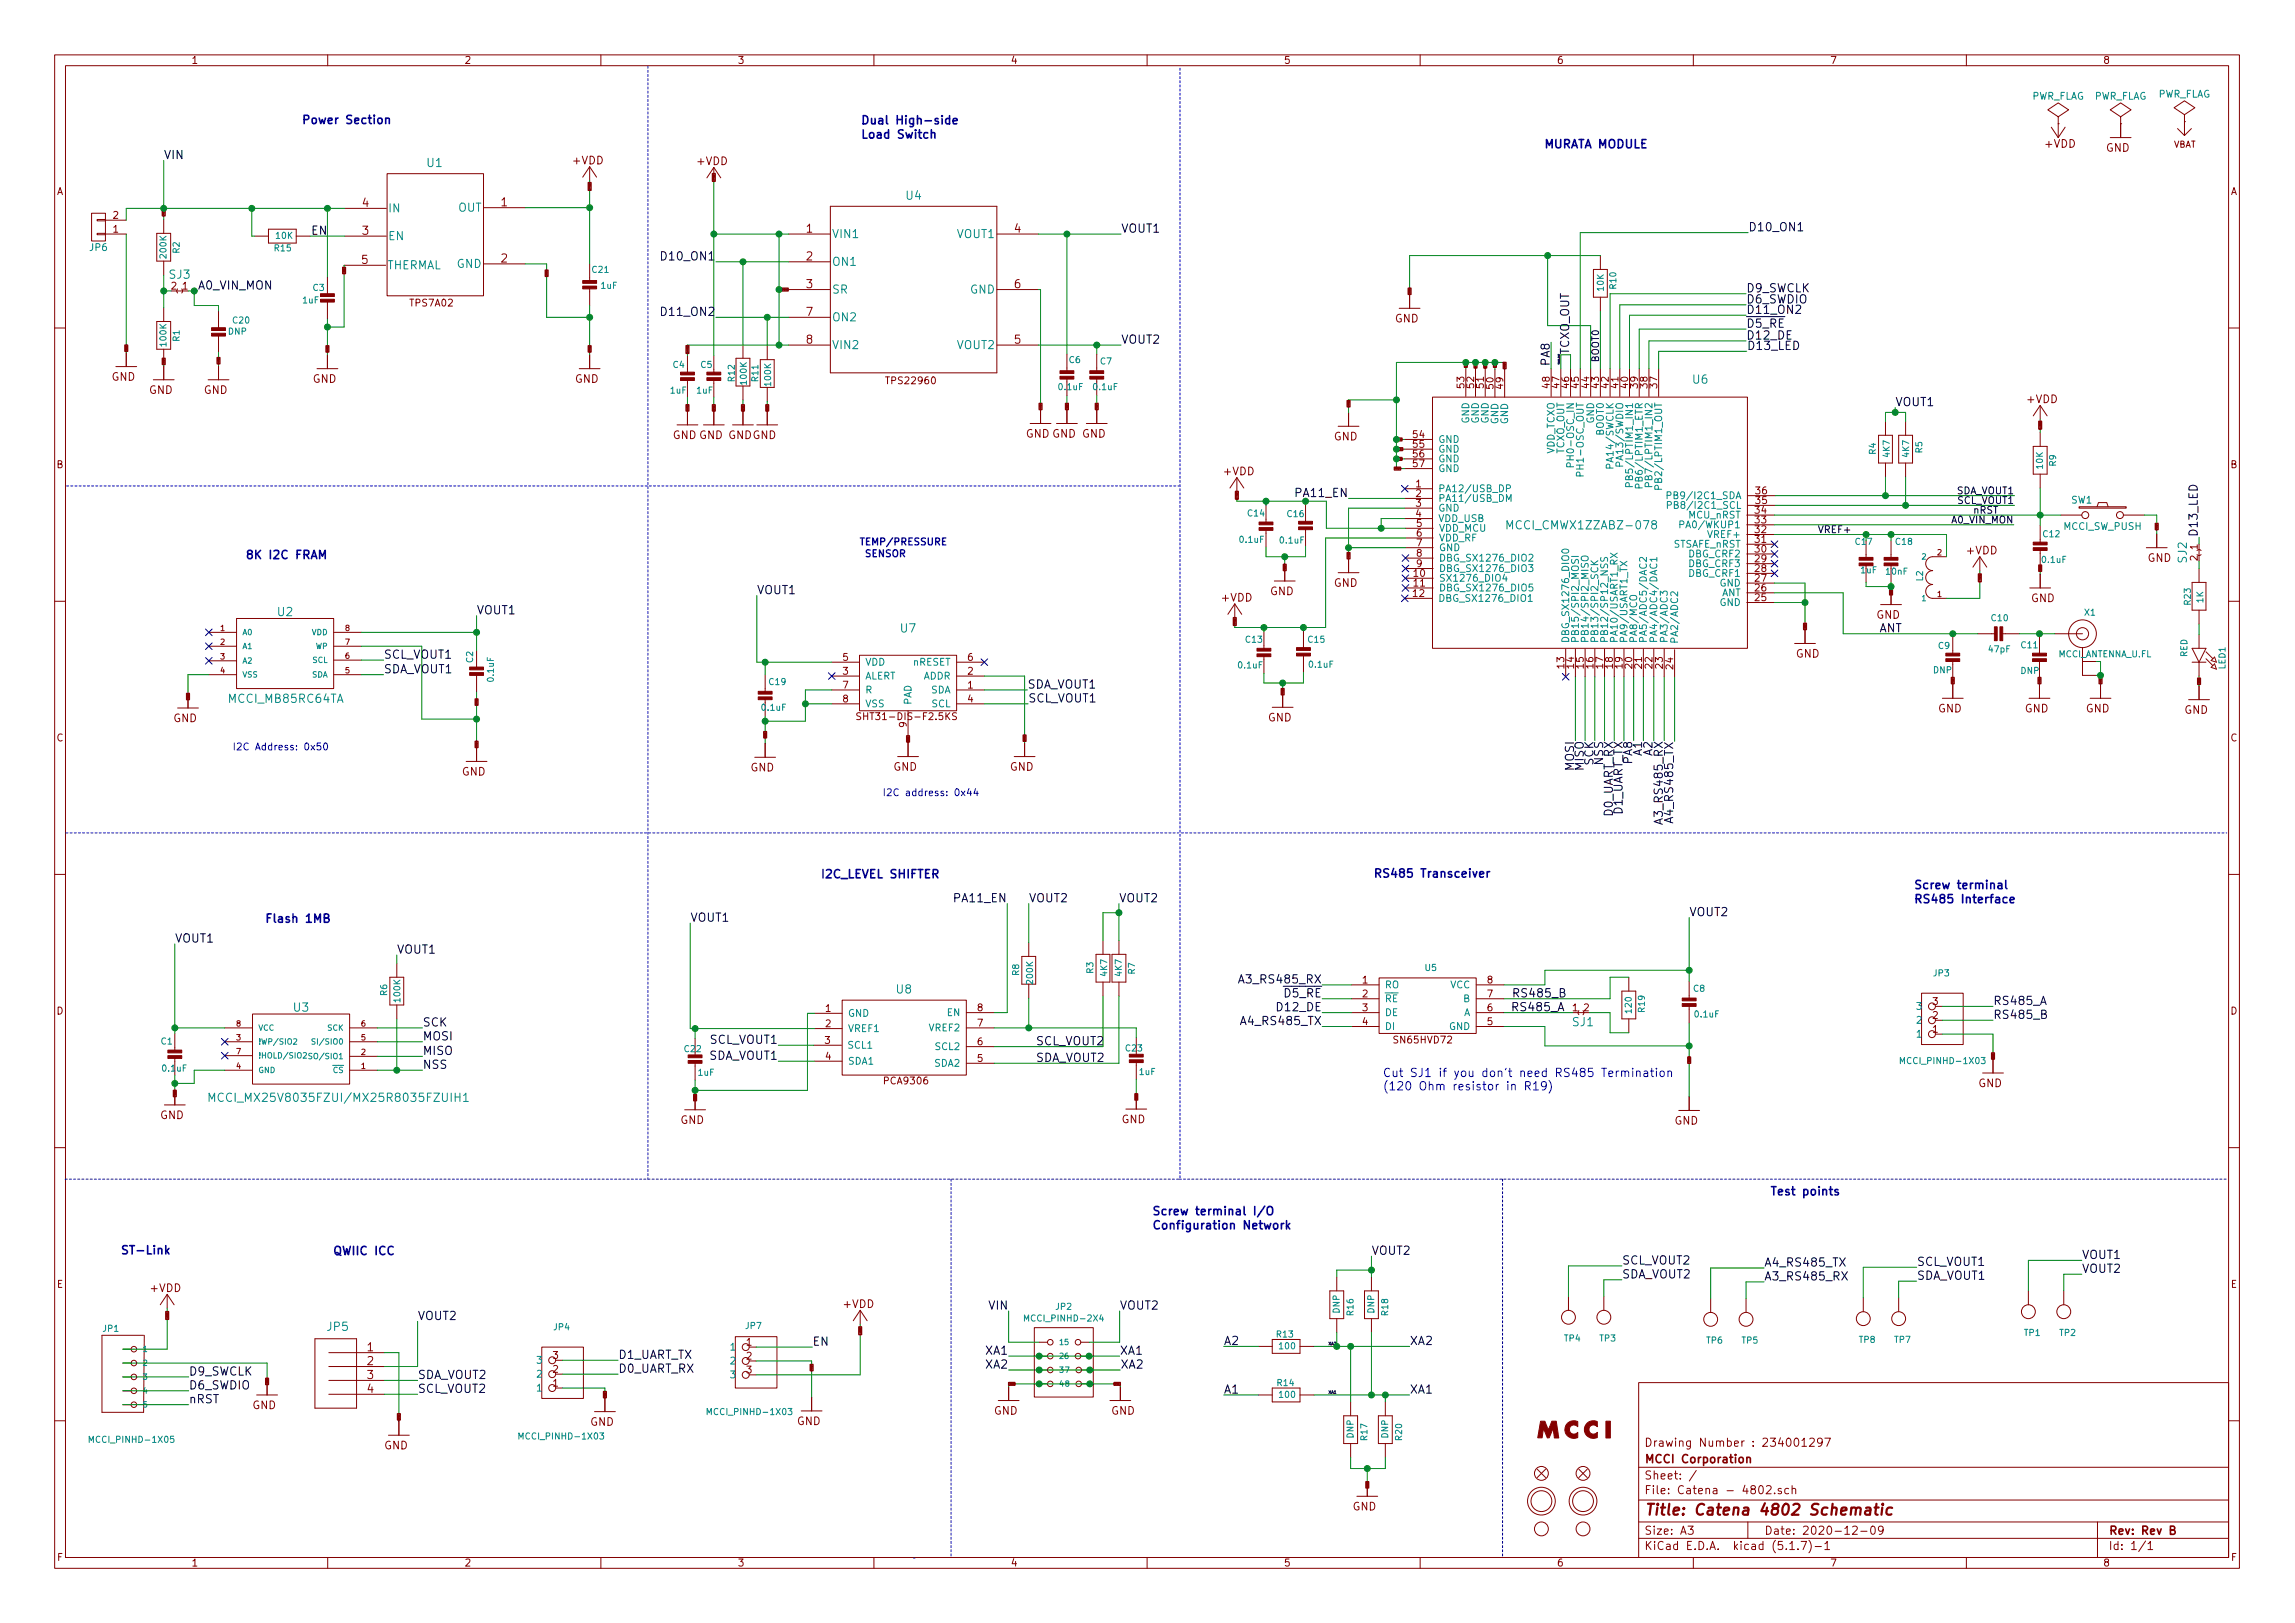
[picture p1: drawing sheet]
<svg xmlns="http://www.w3.org/2000/svg" width="420mm" height="297mm" viewBox="0 0 420 297" stroke-linecap="round" stroke-linejoin="round" font-family="sans-serif">
<defs><g id="words">
<text font-size="2.8" fill="#840000" x="301" y="277.3">Title: Catena 4802 Schematic</text>
<g font-size="2.1" fill="#0000c2">
<text x="55.1" y="22.7">Power Section</text>
<text x="157.5" y="22.8">Dual High-side</text>
<text x="157.5" y="25.4">Load Switch</text>
<text x="282.6" y="27.1">MURATA MODULE</text>
<text x="44.8" y="102.3">8K I2C FRAM</text>
<text x="150.1" y="160.7">I2C_LEVEL SHIFTER</text>
<text x="251.3" y="160.6">RS485 Transceiver</text>
<text x="350.3" y="162.7">Screw terminal</text>
<text x="350.3" y="165.3">RS485 Interface</text>
<text x="48.4" y="168.9">Flash 1MB</text>
<text x="253.1" y="197.1">Cut SJ1 if you don't need RS485 Termination</text>
<text x="253.1" y="199.6">(120 Ohm resistor in R19)</text>
<text x="324" y="218.8">Test points</text>
<text x="210.8" y="222.4">Screw terminal I/O</text>
<text x="210.8" y="225">Configuration Network</text>
<text x="22" y="229.6">ST-Link</text>
<text x="60.8" y="229.7">QWIIC ICC</text>
</g>
<g font-size="2.1">
<text x="30" y="29.1">VIN</text>
<text x="56.9" y="43">EN</text>
<text x="121.6" y="47.7">D10_ON1</text>
<text x="205.2" y="42.6">VOUT1</text>
<text x="320" y="42.3">D10_ON1</text>
<text x="36.2" y="53">A0_VIN_MON</text>
<text x="319.7" y="53.5">D9_SWCLK</text>
<text x="121.6" y="57.8">D11_ON2</text>
<text x="319.7" y="60">D5_RE</text>
<text x="319.7" y="55.5">D6_SWDIO</text>
<text x="319.7" y="57.4">D11_ON2</text>
<text x="205.2" y="62.9">VOUT2</text>
<text x="287.3" y="64.9" transform="rotate(-90 287.3 64.9)">TCXO_OUT</text>
<text x="319.7" y="62.1">D12_DE</text>
<text x="319.8" y="64">D13_LED</text>
<text x="283.7" y="66.8" transform="rotate(-90 283.7 66.8)">PA8</text>
<text x="347" y="74.3">VOUT1</text>
<text x="237.4" y="91">PA11_EN</text>
<text x="402.3" y="98.3" transform="rotate(-90 402.3 98.3)">D13_LED</text>
<text x="87.2" y="112.4">VOUT1</text>
<text x="138.6" y="108.7">VOUT1</text>
<text x="344" y="115.7">ANT</text>
<text x="70.2" y="120.6">SCL_VOUT1</text>
<text x="70.2" y="123.2">SDA_VOUT1</text>
<text x="188.1" y="126">SDA_VOUT1</text>
<text x="188.2" y="128.6">SCL_VOUT1</text>
<text x="288.2" y="141" transform="rotate(-90 288.2 141)">MOSI</text>
<text x="289.9" y="141" transform="rotate(-90 289.9 141)">MISO</text>
<text x="291.7" y="140" transform="rotate(-90 291.7 140)">SCK</text>
<text x="293.5" y="139.9" transform="rotate(-90 293.5 139.9)">NSS</text>
<text x="298.8" y="139.7" transform="rotate(-90 298.8 139.7)">PA8</text>
<text x="300.6" y="138.3" transform="rotate(-90 300.6 138.3)">A1</text>
<text x="302.5" y="138.3" transform="rotate(-90 302.5 138.3)">A2</text>
<text x="295.3" y="149.5" transform="rotate(-90 295.3 149.5)">D0_UART_RX</text>
<text x="297.1" y="149.2" transform="rotate(-90 297.1 149.2)">D1_UART_TX</text>
<text x="306.3" y="149.9" transform="rotate(-90 306.3 149.9)">A4_RS485_TX</text>
<text x="304.4" y="150" transform="rotate(-90 304.4 150)">A3_RS485_RX</text>
<text x="175" y="165.1">PA11_EN</text>
<text x="188.3" y="165.1">VOUT2</text>
<text x="204.9" y="165.1">VOUT2</text>
<text x="309.2" y="167.7">VOUT2</text>
<text x="32" y="172.5">VOUT1</text>
<text x="126.4" y="168.7">VOUT1</text>
<text x="72.6" y="174.5">VOUT1</text>
<text x="227.6" y="180">A3_RS485_RX</text>
<text x="234" y="185.1">D12_DE</text>
<text x="235.2" y="182.5">D5_RE</text>
<text x="277.3" y="185.1">RS485_A</text>
<text x="277.7" y="182.5">RS485_B</text>
<text x="364.9" y="183.9">RS485_A</text>
<text x="77.3" y="190.4">MOSI</text>
<text x="77.3" y="187.9">SCK</text>
<text x="130" y="191">SCL_VOUT1</text>
<text x="189.6" y="191.3">SCL_VOUT2</text>
<text x="227.8" y="187.6">A4_RS485_TX</text>
<text x="364.9" y="186.5">RS485_B</text>
<text x="77.3" y="195.6">NSS</text>
<text x="77.3" y="193.1">MISO</text>
<text x="129.8" y="194">SDA_VOUT1</text>
<text x="189.6" y="194.3">SDA_VOUT2</text>
<text x="251.1" y="229.7">VOUT2</text>
<text x="296.9" y="231.4">SCL_VOUT2</text>
<text x="296.9" y="234">SDA_VOUT2</text>
<text x="323" y="231.8">A4_RS485_TX</text>
<text x="350.9" y="231.7">SCL_VOUT1</text>
<text x="381.1" y="233">VOUT2</text>
<text x="381.1" y="230.4">VOUT1</text>
<text x="181.1" y="239.7">VIN</text>
<text x="205" y="239.7">VOUT2</text>
<text x="323" y="234.4">A3_RS485_RX</text>
<text x="350.9" y="234.2">SDA_VOUT1</text>
<text x="76.5" y="241.6">VOUT2</text>
<text x="34.5" y="251.8">D9_SWCLK</text>
<text x="113.2" y="248.7">D1_UART_TX</text>
<text x="113.2" y="251.2">D0_UART_RX</text>
<text x="148.7" y="246.3">EN</text>
<text x="180.5" y="250.5">XA2</text>
<text x="180.5" y="247.9">XA1</text>
<text x="205" y="247.9">XA1</text>
<text x="205.1" y="250.5">XA2</text>
<text x="224" y="246.2">A2</text>
<text x="258.1" y="246.2">XA2</text>
<text x="34.5" y="256.8">nRST</text>
<text x="34.5" y="254.3">D6_SWDIO</text>
<text x="76.5" y="254.9">SCL_VOUT2</text>
<text x="76.5" y="252.4">SDA_VOUT2</text>
<text x="224" y="255.1">A1</text>
<text x="258.1" y="255.1">XA1</text>
</g>
<g font-size="2.1" fill="#008484">
<text x="78.2" y="30.6">U1</text>
<text x="71" y="38.9">IN</text>
<text x="83.9" y="38.7">OUT</text>
<text x="165.9" y="36.6">U4</text>
<text x="71" y="44">EN</text>
<text x="152.3" y="43.6">VIN1</text>
<text x="175.3" y="43.6">VOUT1</text>
<text x="31" y="51">SJ3</text>
<text x="70.9" y="49.3">THERMAL</text>
<text x="83.6" y="49">GND</text>
<text x="152.3" y="48.7">ON1</text>
<text x="152.3" y="53.7">SR</text>
<text x="177.6" y="53.7">GND</text>
<text x="152.3" y="58.8">ON2</text>
<text x="152.3" y="63.9">VIN2</text>
<text x="175.3" y="63.9">VOUT2</text>
<text x="309.9" y="70.2">U6</text>
<text x="276.7" y="96.9">MCCI_CMWX1ZZABZ-078</text>
<text x="400.4" y="103" transform="rotate(-90 400.4 103)">SJ2</text>
<text x="50.9" y="112.8">U2</text>
<text x="164.9" y="115.8">U7</text>
<text x="42.1" y="128.6">MCCI_MB85RC64TA</text>
<text x="53.8" y="185.2">U3</text>
<text x="164.1" y="181.8">U8</text>
<text x="287.9" y="187.8">SJ1</text>
<text x="40.6" y="201.7">MCCI_MX25V8035FZUI/MX25R8035FZUIH1</text>
<text x="59.9" y="243.6">JP5</text>
</g>
<g font-size="2.1" fill="#840000">
<text x="66.3" y="37.9">4</text>
<text x="91.7" y="37.8">1</text>
<text x="66.3" y="43">3</text>
<text x="147.6" y="42.6">1</text>
<text x="147.6" y="47.7">2</text>
<text x="185.7" y="42.6">4</text>
<text x="66.2" y="48.3">5</text>
<text x="91.7" y="48">2</text>
<text x="147.6" y="52.7">3</text>
<text x="185.7" y="52.7">6</text>
<text x="147.6" y="57.8">7</text>
<text x="147.6" y="62.9">8</text>
<text x="185.7" y="62.9">5</text>
<text x="67.2" y="247.3">1</text>
<text x="67.2" y="249.8">2</text>
<text x="67.2" y="252.4">3</text>
<text x="67.2" y="254.9">4</text>
<text x="301" y="267.8">MCCI Corporation</text>
<text x="301" y="264.8">Drawing Number : 234001297</text>
<text x="301" y="273.5">File: Catena - 4802.sch</text>
<text x="301" y="270.8">Sheet: /</text>
<text x="301" y="280.9">Size: A3</text>
<text x="323" y="280.9">Date: 2020-12-09</text>
<text x="386" y="280.9">Rev: Rev B</text>
<text x="301" y="283.7">KiCad E.D.A. kicad (5.1.7)-1</text>
<text x="386" y="283.7">Id: 1/1</text>
</g>
<g font-size="2" fill="#840000">
<text x="374.5" y="27">+VDD</text>
<text x="385.5" y="27.8">GND</text>
<text x="105" y="30.1">+VDD</text>
<text x="127.7" y="30.2">+VDD</text>
<text x="255.4" y="59">GND</text>
<text x="20.4" y="69.7">GND</text>
<text x="57.3" y="70.1">GND</text>
<text x="105.3" y="70.1">GND</text>
<text x="27.3" y="72.1">GND</text>
<text x="37.3" y="72.1">GND</text>
<text x="371.2" y="73.8">+VDD</text>
<text x="123.2" y="80.4">GND GND GNDGND</text>
<text x="187.8" y="80.1">GND GND GND</text>
<text x="244.2" y="80.6">GND</text>
<text x="224.1" y="87">+VDD</text>
<text x="360.1" y="101.5">+VDD</text>
<text x="244.2" y="107.4">GND</text>
<text x="393.2" y="102.8">GND</text>
<text x="223.7" y="110.1">+VDD</text>
<text x="232.5" y="108.9">GND</text>
<text x="343.5" y="113.2">GND</text>
<text x="371.8" y="110.2">GND</text>
<text x="328.8" y="120.4">GND</text>
<text x="354.8" y="130.4">GND</text>
<text x="370.7" y="130.4">GND</text>
<text x="381.9" y="130.4">GND</text>
<text x="399.9" y="130.6">GND</text>
<text x="31.7" y="132.2">GND</text>
<text x="232.1" y="132">GND</text>
<text x="84.6" y="141.9">GND</text>
<text x="137.4" y="141.2">GND</text>
<text x="163.6" y="141.1">GND</text>
<text x="184.9" y="141.1">GND</text>
<text x="362.2" y="199">GND</text>
<text x="29.3" y="204.8">GND</text>
<text x="124.6" y="205.7">GND</text>
<text x="205.3" y="205.6">GND</text>
<text x="306.6" y="205.8">GND</text>
<text x="27.6" y="236.5">+VDD</text>
<text x="154.5" y="239.4">+VDD</text>
<text x="46.2" y="257.9">GND</text>
<text x="108.1" y="260.9">GND</text>
<text x="145.9" y="260.8">GND</text>
<text x="182" y="258.9">GND</text>
<text x="203.4" y="258.9">GND</text>
<text x="70.3" y="265.3">GND</text>
<text x="247.6" y="276.4">GND</text>
</g>
<g font-size="1.8" fill="#840000">
<text x="35" y="11.7">1</text>
<text x="85" y="11.7">2</text>
<text x="135" y="11.7">3</text>
<text x="185" y="11.7">4</text>
<text x="235" y="11.7">5</text>
<text x="285" y="11.7">6</text>
<text x="335" y="11.7">7</text>
<text x="385" y="11.7">8</text>
<text x="10.4" y="35.7">A</text>
<text x="408.4" y="35.7">A</text>
<text x="20.7" y="40">2</text>
<text x="20.7" y="42.6">1</text>
<text x="31.4" y="53">2</text>
<text x="33.4" y="53">1</text>
<text x="75.2" y="56.1">TPS7A02</text>
<text x="162.6" y="70.3">TPS22960</text>
<text x="268.1" y="71" transform="rotate(-90 268.1 71)">53</text>
<text x="269.9" y="71" transform="rotate(-90 269.9 71)">52</text>
<text x="271.7" y="71" transform="rotate(-90 271.7 71)">51</text>
<text x="273.4" y="71.1" transform="rotate(-90 273.4 71.1)">50</text>
<text x="275.2" y="71.1" transform="rotate(-90 275.2 71.1)">49</text>
<text x="283.7" y="71" transform="rotate(-90 283.7 71)">48</text>
<text x="285.5" y="71" transform="rotate(-90 285.5 71)">47</text>
<text x="287.3" y="71" transform="rotate(-90 287.3 71)">46</text>
<text x="289.1" y="71" transform="rotate(-90 289.1 71)">45</text>
<text x="291" y="71" transform="rotate(-90 291 71)">44</text>
<text x="292.7" y="71" transform="rotate(-90 292.7 71)">43</text>
<text x="294.5" y="71" transform="rotate(-90 294.5 71)">42</text>
<text x="296.3" y="71" transform="rotate(-90 296.3 71)">41</text>
<text x="298.1" y="71" transform="rotate(-90 298.1 71)">40</text>
<text x="299.8" y="71" transform="rotate(-90 299.8 71)">39</text>
<text x="301.6" y="71" transform="rotate(-90 301.6 71)">38</text>
<text x="303.4" y="71" transform="rotate(-90 303.4 71)">37</text>
<text x="258.7" y="80.2">54</text>
<text x="258.7" y="82">55</text>
<text x="258.7" y="83.7">56</text>
<text x="10.4" y="85.7">B</text>
<text x="258.7" y="85.5">57</text>
<text x="259.2" y="89.2">1</text>
<text x="408.4" y="85.7">B</text>
<text x="259.2" y="91">2</text>
<text x="259.2" y="92.7">3</text>
<text x="259.2" y="94.7">4</text>
<text x="321.4" y="95.8">33</text>
<text x="321.4" y="94">34</text>
<text x="321.5" y="92.2">35</text>
<text x="321.5" y="90.5">36</text>
<text x="259.4" y="96.4">5</text>
<text x="259.4" y="98.2">6</text>
<text x="259.4" y="100">7</text>
<text x="259.4" y="101.9">8</text>
<text x="321.4" y="101.1">30</text>
<text x="321.4" y="99.4">31</text>
<text x="321.4" y="97.6">32</text>
<text x="402.3" y="100.6" transform="rotate(-90 402.3 100.6)">1</text>
<text x="258.9" y="105.6">10</text>
<text x="258.9" y="107.4">11</text>
<text x="259.4" y="103.8">9</text>
<text x="321.4" y="106.5">27</text>
<text x="321.4" y="104.7">28</text>
<text x="321.4" y="102.9">29</text>
<text x="402.3" y="102.6" transform="rotate(-90 402.3 102.6)">2</text>
<text x="258.7" y="109.3">12</text>
<text x="321.4" y="110">25</text>
<text x="321.4" y="108.2">26</text>
<text x="154.3" y="123.5">3</text>
<text x="154.3" y="120.9">5</text>
<text x="177.2" y="123.5">2</text>
<text x="177.2" y="120.9">6</text>
<text x="286.4" y="122.3" transform="rotate(-90 286.4 122.3)">13</text>
<text x="288.2" y="122.3" transform="rotate(-90 288.2 122.3)">14</text>
<text x="289.9" y="122.3" transform="rotate(-90 289.9 122.3)">15</text>
<text x="291.7" y="122.3" transform="rotate(-90 291.7 122.3)">16</text>
<text x="293.5" y="122.3" transform="rotate(-90 293.5 122.3)">17</text>
<text x="295.3" y="122.3" transform="rotate(-90 295.3 122.3)">18</text>
<text x="297.1" y="122.3" transform="rotate(-90 297.1 122.3)">19</text>
<text x="298.8" y="122.3" transform="rotate(-90 298.8 122.3)">20</text>
<text x="300.6" y="122.3" transform="rotate(-90 300.6 122.3)">21</text>
<text x="302.5" y="122.3" transform="rotate(-90 302.5 122.3)">22</text>
<text x="304.4" y="122.3" transform="rotate(-90 304.4 122.3)">23</text>
<text x="306.3" y="122.4" transform="rotate(-90 306.3 122.4)">24</text>
<text x="154.3" y="126">7</text>
<text x="154.3" y="128.6">8</text>
<text x="158.2" y="131.8">SHT31-DIS-F2.5KS</text>
<text x="177.2" y="126">1</text>
<text x="177.2" y="128.6">4</text>
<text x="10.4" y="135.7">C</text>
<text x="166" y="133.1" transform="rotate(-90 166 133.1)">9</text>
<text x="408.4" y="135.7">C</text>
<text x="249.5" y="180">1</text>
<text x="272.3" y="180">8</text>
<text x="10.4" y="185.7">D</text>
<text x="151.2" y="185.2">1</text>
<text x="179" y="185.1">8</text>
<text x="249.5" y="182.5">2</text>
<text x="249.5" y="185.1">3</text>
<text x="272.3" y="185.1">6</text>
<text x="272.3" y="182.5">7</text>
<text x="287.9" y="185.1">1</text>
<text x="290" y="185.1">2</text>
<text x="353.8" y="183.9">3</text>
<text x="408.4" y="185.7">D</text>
<text x="151" y="191">3</text>
<text x="151.2" y="188">2</text>
<text x="179" y="191.3">6</text>
<text x="179" y="187.9">7</text>
<text x="249.5" y="187.6">4</text>
<text x="255.4" y="191">SN65HVD72</text>
<text x="272.3" y="187.6">5</text>
<text x="353.8" y="189">1</text>
<text x="353.8" y="186.5">2</text>
<text x="151.2" y="194">4</text>
<text x="179" y="194.3">5</text>
<text x="162" y="198.5">PCA9306</text>
<text x="10.4" y="235.7">E</text>
<text x="408.4" y="235.7">E</text>
<text x="101.2" y="251.2">2</text>
<text x="101.2" y="248.7">3</text>
<text x="136.7" y="246.3">1</text>
<text x="136.7" y="248.8">2</text>
<text x="136.7" y="251.4">3</text>
<text x="101.2" y="253.8">1</text>
<text x="10.5" y="285.7">F</text>
<text x="35" y="286.7">1</text>
<text x="85" y="286.7">2</text>
<text x="135" y="286.7">3</text>
<text x="185" y="286.7">4</text>
<text x="235" y="286.7">5</text>
<text x="285" y="286.7">6</text>
<text x="335" y="286.7">7</text>
<text x="385" y="286.7">8</text>
<text x="408.5" y="285.7">F</text>
</g>
<g font-size="1.8" fill="#008484">
<text x="395" y="17.9">PWR_FLAG</text>
<text x="371.9" y="18.2">PWR_FLAG</text>
<text x="383.3" y="18.2">PWR_FLAG</text>
<text x="16.5" y="45.9">JP6</text>
<text x="269" y="77.5" transform="rotate(-90 269 77.5)">GND</text>
<text x="270.8" y="77.5" transform="rotate(-90 270.8 77.5)">GND</text>
<text x="272.5" y="77.5" transform="rotate(-90 272.5 77.5)">GND</text>
<text x="274.3" y="77.6" transform="rotate(-90 274.3 77.6)">GND</text>
<text x="276.1" y="77.6" transform="rotate(-90 276.1 77.6)">GND</text>
<text x="291.8" y="77.5" transform="rotate(-90 291.8 77.5)">GND</text>
<text x="263.3" y="81.1">GND</text>
<text x="263.3" y="82.8">GND</text>
<text x="284.6" y="83.2" transform="rotate(-90 284.6 83.2)">VDD_TCXO</text>
<text x="286.4" y="83.2" transform="rotate(-90 286.4 83.2)">TCXO_OUT</text>
<text x="293.6" y="79.7" transform="rotate(-90 293.6 79.7)">BOOT0</text>
<text x="263.3" y="84.6">GND</text>
<text x="263.3" y="86.4">GND</text>
<text x="288.2" y="84.2" transform="rotate(-90 288.2 84.2)">PH0-OSC_IN</text>
<text x="289.9" y="86.1" transform="rotate(-90 289.9 86.1)">PH1-OSC_OUT</text>
<text x="295.4" y="85" transform="rotate(-90 295.4 85)">PA14/SWCLK</text>
<text x="297.2" y="84.5" transform="rotate(-90 297.2 84.5)">PA13/SWDIO</text>
<text x="299" y="87.5" transform="rotate(-90 299 87.5)">PB5/LPTIM1_IN1</text>
<text x="300.7" y="88.3" transform="rotate(-90 300.7 88.3)">PB6/LPTIM1_ETR</text>
<text x="302.5" y="87.5" transform="rotate(-90 302.5 87.5)">PB7/LPTIM1_IN2</text>
<text x="304.3" y="88.5" transform="rotate(-90 304.3 88.5)">PB2/LPTIM1_OUT</text>
<text x="263.3" y="90.1">PA12/USB_DP</text>
<text x="263.3" y="91.9">PA11/USB_DM</text>
<text x="263.3" y="93.6">GND</text>
<text x="263.3" y="95.5">VDD_USB</text>
<text x="306.5" y="91.3">PB9/I2C1_SDA</text>
<text x="306.7" y="93.1">PB8/I2C1_SCL</text>
<text x="309.1" y="94.9">MCU_nRST</text>
<text x="379.2" y="92.2">SW1</text>
<text x="263.4" y="97.3">VDD_MCU</text>
<text x="263.4" y="99.1">VDD_RF</text>
<text x="263.4" y="100.9">GND</text>
<text x="306.2" y="100.2">STSAFE_nRST</text>
<text x="308.5" y="96.7">PA0/WKUP1</text>
<text x="313" y="98.5">VREF+</text>
<text x="377.8" y="97">MCCI_SW_PUSH</text>
<text x="263.4" y="106.5">SX1276_DIO4</text>
<text x="263.4" y="102.8">DBG_SX1276_DIO2</text>
<text x="263.4" y="104.7">DBG_SX1276_DIO3</text>
<text x="309.2" y="105.6">DBG_CRF1</text>
<text x="309.2" y="103.8">DBG_CRF3</text>
<text x="309.2" y="102">DBG_CRF2</text>
<text x="314.8" y="107.4">GND</text>
<text x="263.3" y="110.1">DBG_SX1276_DIO1</text>
<text x="263.4" y="108.2">DBG_SX1276_DIO5</text>
<text x="314.8" y="110.9">GND</text>
<text x="315.1" y="109.1">ANT</text>
<text x="287.3" y="117.8" transform="rotate(-90 287.3 117.8)">DBG_SX1276_DIO0</text>
<text x="289.1" y="117.8" transform="rotate(-90 289.1 117.8)">PB15/SPI2_MOSI</text>
<text x="290.8" y="117.8" transform="rotate(-90 290.8 117.8)">PB14/SPI2_MISO</text>
<text x="292.6" y="117.8" transform="rotate(-90 292.6 117.8)">PB13/SPI2_SCK</text>
<text x="294.4" y="117.8" transform="rotate(-90 294.4 117.8)">PB12/SP12_NSS</text>
<text x="296.2" y="117.8" transform="rotate(-90 296.2 117.8)">PA10/USART1_RX</text>
<text x="297.9" y="117.8" transform="rotate(-90 297.9 117.8)">PA9/USART1_TX</text>
<text x="299.7" y="117.8" transform="rotate(-90 299.7 117.8)">PA8/MCO</text>
<text x="301.5" y="117.8" transform="rotate(-90 301.5 117.8)">PA5/ADC5/DAC2</text>
<text x="303.4" y="117.8" transform="rotate(-90 303.4 117.8)">PA4/ADC4/DAC1</text>
<text x="305.3" y="117.8" transform="rotate(-90 305.3 117.8)">PA3/ADC3</text>
<text x="307.2" y="117.9" transform="rotate(-90 307.2 117.9)">PA2/ADC2</text>
<text x="158.4" y="124.4">ALERT</text>
<text x="158.4" y="121.8">VDD</text>
<text x="167.1" y="121.8">nRESET</text>
<text x="169" y="124.4">ADDR</text>
<text x="158.4" y="126.9">R</text>
<text x="158.4" y="129.4">VSS</text>
<text x="166.9" y="129.1" transform="rotate(-90 166.9 129.1)">PAD</text>
<text x="170.4" y="126.9">SDA</text>
<text x="170.6" y="129.4">SCL</text>
<text x="173.4" y="186">EN</text>
<text x="253.5" y="180.9">RO</text>
<text x="253.5" y="183.4">RE</text>
<text x="253.5" y="186">DE</text>
<text x="265.5" y="180.9">VCC</text>
<text x="268" y="186">A</text>
<text x="268" y="183.4">B</text>
<text x="351.1" y="184.8">3</text>
<text x="155.1" y="191.9">SCL1</text>
<text x="155.2" y="186.1">GND</text>
<text x="155.2" y="188.9">VREF1</text>
<text x="170.2" y="188.8">VREF2</text>
<text x="253.5" y="188.5">DI</text>
<text x="265.3" y="188.5">GND</text>
<text x="351.1" y="189.9">1</text>
<text x="351.1" y="187.4">2</text>
<text x="155.2" y="194.9">SDA1</text>
<text x="171.2" y="195.2">SDA2</text>
<text x="171.4" y="192.2">SCL2</text>
<text x="98.5" y="249.6">3</text>
<text x="133.9" y="247.2">1</text>
<text x="133.9" y="249.7">2</text>
<text x="98.5" y="254.7">1</text>
<text x="98.5" y="252.1">2</text>
<text x="133.9" y="252.3">3</text>
</g>
<g font-size="1.8">
<text x="357.4" y="95.8">A0_VIN_MON</text>
<text x="358.2" y="90.5">SDA_VOUT1</text>
<text x="358.4" y="92.2">SCL_VOUT1</text>
<text x="361.2" y="94">nRST</text>
<text x="332.7" y="97.6">VREF+</text>
</g>
<g font-size="1.8" fill="#0000c2">
<text x="157.2" y="99.8">TEMP/PRESSURE</text>
<text x="157.7" y="102">SENSOR</text>
<text x="42.5" y="137.3">I2C Address: 0x50</text>
<text x="161.5" y="145.7">I2C address: 0x44</text>
</g>
<text font-size="1.7" x="292.7" y="66.2" transform="rotate(-90 292.7 66.2)">BOOT0</text>
<text font-size="1.6" fill="#840000" x="397.8" y="27">VBAT</text>
<g font-size="1.6" fill="#008484">
<text x="30.5" y="47.2" transform="rotate(-90 30.5 47.2)">200K</text>
<text x="32.9" y="46.3" transform="rotate(-90 32.9 46.3)">R2</text>
<text x="50.3" y="46">R15</text>
<text x="50.6" y="43.7">10K</text>
<text x="57.3" y="53.2">C3</text>
<text x="108.5" y="49.9">C21</text>
<text x="110.1" y="52.8">1uF</text>
<text x="293.6" y="53.2" transform="rotate(-90 293.6 53.2)">10K</text>
<text x="295.9" y="52.8" transform="rotate(-90 295.9 52.8)">R10</text>
<text x="42.7" y="59.2">C20</text>
<text x="55.5" y="55.5">1uF</text>
<text x="30.5" y="63.3" transform="rotate(-90 30.5 63.3)">100K</text>
<text x="32.9" y="62.5" transform="rotate(-90 32.9 62.5)">R1</text>
<text x="41.8" y="61.2">DNP</text>
<text x="123.2" y="67.3">C4</text>
<text x="128.3" y="67.3">C5</text>
<text x="134.5" y="69.8" transform="rotate(-90 134.5 69.8)">R12</text>
<text x="136.7" y="70.3" transform="rotate(-90 136.7 70.3)">100K</text>
<text x="138.8" y="69.8" transform="rotate(-90 138.8 69.8)">R11</text>
<text x="141.1" y="70.5" transform="rotate(-90 141.1 70.5)">100K</text>
<text x="193.9" y="71.4">0.1uF</text>
<text x="195.8" y="66.4">C6</text>
<text x="200.3" y="71.4">0.1uF</text>
<text x="201.5" y="66.7">C7</text>
<text x="122.8" y="72">1uF</text>
<text x="127.6" y="72">1uF</text>
<text x="343.4" y="83.1" transform="rotate(-90 343.4 83.1)">R4</text>
<text x="345.9" y="83.6" transform="rotate(-90 345.9 83.6)">4K7</text>
<text x="349.5" y="83.6" transform="rotate(-90 349.5 83.6)">4K7</text>
<text x="351.9" y="82.9" transform="rotate(-90 351.9 82.9)">R5</text>
<text x="374" y="85.8" transform="rotate(-90 374 85.8)">10K</text>
<text x="376.4" y="85.3" transform="rotate(-90 376.4 85.3)">R9</text>
<text x="228.5" y="94.5">C14</text>
<text x="235.7" y="94.6">C16</text>
<text x="227.1" y="99.3">0.1uF</text>
<text x="234.4" y="99.5">0.1uF</text>
<text x="339.8" y="99.7">C17</text>
<text x="347.1" y="99.7">C18</text>
<text x="374.1" y="98.3">C12</text>
<text x="340.7" y="104.9">1uF</text>
<text x="345.4" y="105.2">10nF</text>
<text x="352" y="106.3" transform="rotate(-90 352 106.3)">L2</text>
<text x="373.9" y="103">0.1uF</text>
<text x="364.6" y="113.7">C10</text>
<text x="381.7" y="112.7">X1</text>
<text x="401.1" y="110.7" transform="rotate(-90 401.1 110.7)">R23</text>
<text x="403.4" y="110.3" transform="rotate(-90 403.4 110.3)">1K</text>
<text x="228.1" y="117.6">C13</text>
<text x="239.5" y="117.6">C15</text>
<text x="354.9" y="118.8">C9</text>
<text x="364.2" y="119.4">47pF</text>
<text x="370.1" y="118.6">C11</text>
<text x="86.6" y="121.3" transform="rotate(-90 86.6 121.3)">C2</text>
<text x="90.4" y="124.6" transform="rotate(-90 90.4 124.6)">0.1uF</text>
<text x="140.9" y="125.4">C19</text>
<text x="226.8" y="122.3">0.1uF</text>
<text x="239.8" y="122.2">0.1uF</text>
<text x="353.9" y="123.2">DNP</text>
<text x="370" y="123.3">DNP</text>
<text x="376.8" y="120.3">MCCI_ANTENNA_U.FL</text>
<text x="400.4" y="120.3" transform="rotate(-90 400.4 120.3)">RED</text>
<text x="407.4" y="122.5" transform="rotate(-90 407.4 122.5)">LED1</text>
<text x="139.5" y="130.1">0.1uF</text>
<text x="186.6" y="178.5" transform="rotate(-90 186.6 178.5)">R8</text>
<text x="189.1" y="180" transform="rotate(-90 189.1 180)">200K</text>
<text x="200.2" y="178.1" transform="rotate(-90 200.2 178.1)">R3</text>
<text x="202.7" y="178.6" transform="rotate(-90 202.7 178.6)">4K7</text>
<text x="205.4" y="178.6" transform="rotate(-90 205.4 178.6)">4K7</text>
<text x="207.8" y="178.3" transform="rotate(-90 207.8 178.3)">R7</text>
<text x="260.9" y="177.7">U5</text>
<text x="354" y="178.7">JP3</text>
<text x="70.9" y="182.2" transform="rotate(-90 70.9 182.2)">R6</text>
<text x="73.3" y="183.3" transform="rotate(-90 73.3 183.3)">100K</text>
<text x="298.7" y="185.3" transform="rotate(-90 298.7 185.3)">120</text>
<text x="301.1" y="185.2" transform="rotate(-90 301.1 185.2)">R19</text>
<text x="310.1" y="181.5">C8</text>
<text x="29.5" y="191.1">C1</text>
<text x="310.4" y="186.2">0.1uF</text>
<text x="29.8" y="196.1">0.1uF</text>
<text x="125.4" y="192.5">C22</text>
<text x="127.9" y="196.9">1uF</text>
<text x="206.1" y="192.4">C23</text>
<text x="208.6" y="196.7">1uF</text>
<text x="348.6" y="194.7">MCCI_PINHD-1X03</text>
<text x="193.3" y="239.7">JP2</text>
<text x="18.9" y="243.7">JP1</text>
<text x="101.4" y="243.4">JP4</text>
<text x="136.6" y="243.2">JP7</text>
<text x="188.1" y="241.8">MCCI_PINHD-2X4</text>
<text x="233.8" y="244.8">R13</text>
<text x="245.2" y="240.4" transform="rotate(-90 245.2 240.4)">DNP</text>
<text x="247.8" y="240.7" transform="rotate(-90 247.8 240.7)">R16</text>
<text x="251.6" y="240.4" transform="rotate(-90 251.6 240.4)">DNP</text>
<text x="254.1" y="240.7" transform="rotate(-90 254.1 240.7)">R18</text>
<text x="286.4" y="245.5">TP4</text>
<text x="292.9" y="245.5">TP3</text>
<text x="312.4" y="245.9">TP6</text>
<text x="318.9" y="245.9">TP5</text>
<text x="340.4" y="245.8">TP8</text>
<text x="346.9" y="245.8">TP7</text>
<text x="370.6" y="244.5">TP1</text>
<text x="377.1" y="244.5">TP2</text>
<text x="234.3" y="246.9">100</text>
<text x="233.9" y="253.7">R14</text>
<text x="234.3" y="255.8">100</text>
<text x="95.7" y="263.4">MCCI_PINHD-1X03</text>
<text x="130.1" y="259">MCCI_PINHD-1X03</text>
<text x="247.8" y="263.2" transform="rotate(-90 247.8 263.2)">DNP</text>
<text x="250.3" y="263.6" transform="rotate(-90 250.3 263.6)">R17</text>
<text x="254.1" y="263.2" transform="rotate(-90 254.1 263.2)">DNP</text>
<text x="256.7" y="263.6" transform="rotate(-90 256.7 263.6)">R20</text>
<text x="17" y="264">MCCI_PINHD-1X05</text>
</g>
<g font-size="1.4" fill="#840000">
<text x="354.7" y="101.6">2</text>
<text x="354.7" y="109.3">1</text>
<text x="40.4" y="115.5">1</text>
<text x="40.4" y="118">2</text>
<text x="63.2" y="118">7</text>
<text x="63.2" y="115.5">8</text>
<text x="40.4" y="120.7">3</text>
<text x="40.4" y="123.2">4</text>
<text x="63.2" y="123.2">5</text>
<text x="63.2" y="120.6">6</text>
<text x="43.3" y="190.4">3</text>
<text x="43.3" y="187.9">8</text>
<text x="66.2" y="190.4">5</text>
<text x="66.2" y="187.9">6</text>
<text x="43.3" y="195.6">4</text>
<text x="43.3" y="192.9">7</text>
<text x="66.2" y="195.6">1</text>
<text x="66.2" y="193.1">2</text>
</g>
<g font-size="1.4" fill="#008484">
<text x="352" y="102.4">2</text>
<text x="352" y="110">1</text>
<text x="44.3" y="116.2">A0</text>
<text x="44.3" y="118.8">A1</text>
<text x="57.1" y="116.2">VDD</text>
<text x="57.8" y="118.8">WP</text>
<text x="44.3" y="121.4">A2</text>
<text x="44.3" y="124">VSS</text>
<text x="57.1" y="124">SDA</text>
<text x="57.3" y="121.3">SCL</text>
<text x="47.2" y="191.2">!WP/SIO2</text>
<text x="47.2" y="188.6">VCC</text>
<text x="58" y="191.2">SI/SIO0</text>
<text x="60" y="188.6">SCK</text>
<text x="47.2" y="196.4">GND</text>
<text x="47.2" y="193.7">!HOLD/SIO2</text>
<text x="57.3" y="193.8">SO/SIO1</text>
<text x="61" y="196.4">CS</text>
<text x="26" y="247.4">1</text>
<text x="26" y="250">2</text>
<text x="193.8" y="246.2">1</text>
<text x="193.8" y="248.7">2</text>
<text x="193.8" y="251.2">3</text>
<text x="195" y="246.2">5</text>
<text x="195" y="248.7">6</text>
<text x="195.2" y="251.2">7</text>
<text x="26" y="252.5">3</text>
<text x="26" y="255.1">4</text>
<text x="26" y="257.6">5</text>
<text x="193.8" y="253.8">4</text>
<text x="195.2" y="253.8">8</text>
</g>
<g font-size=".7">
<text x="243.3" y="246.2">XA2</text>
<text x="243.3" y="255.1">XA1</text>
</g>
<g font-size=".4" fill="#840000">
<text x="108.1" y="34.7" transform="rotate(-90 108.1 34.7)">+VDD</text>
<text x="130.8" y="33" transform="rotate(-90 130.8 33)">+VDD</text>
<text x="30.1" y="39.3" transform="rotate(-90 30.1 39.3)">VIN</text>
<text x="100.2" y="50.4" transform="rotate(-90 100.2 50.4)">GND</text>
<text x="143" y="53.1">+VDD</text>
<text x="258.2" y="53.7" transform="rotate(-90 258.2 53.7)">GND</text>
<text x="23.2" y="64.1" transform="rotate(-90 23.2 64.1)">GND</text>
<text x="60.1" y="64.3" transform="rotate(-90 60.1 64.3)">GND</text>
<text x="108.1" y="64.3" transform="rotate(-90 108.1 64.3)">GND</text>
<text x="126" y="64.5" transform="rotate(-90 126 64.5)">+VDD</text>
<text x="30.1" y="66.6" transform="rotate(-90 30.1 66.6)">GND</text>
<text x="40.1" y="66.4" transform="rotate(-90 40.1 66.4)">GND</text>
<text x="268.5" y="67.1" transform="rotate(-90 268.5 67.1)">GND</text>
<text x="270.3" y="67.2" transform="rotate(-90 270.3 67.2)">GND</text>
<text x="272" y="67.2" transform="rotate(-90 272 67.2)">GND</text>
<text x="273.8" y="67.1" transform="rotate(-90 273.8 67.1)">GND</text>
<text x="275.6" y="67.3" transform="rotate(-90 275.6 67.3)">GND</text>
<text x="126" y="75.1" transform="rotate(-90 126 75.1)">GND</text>
<text x="130.8" y="75.1" transform="rotate(-90 130.8 75.1)">GND</text>
<text x="136.1" y="75.1" transform="rotate(-90 136.1 75.1)">GND</text>
<text x="140.6" y="75.1" transform="rotate(-90 140.6 75.1)">GND</text>
<text x="190.6" y="74.8" transform="rotate(-90 190.6 74.8)">GND</text>
<text x="195.5" y="74.8" transform="rotate(-90 195.5 74.8)">GND</text>
<text x="200.9" y="74.8" transform="rotate(-90 200.9 74.8)">GND</text>
<text x="247" y="74.3" transform="rotate(-90 247 74.3)">GND</text>
<text x="255.7" y="80.6">GND</text>
<text x="255.9" y="82.3">GND</text>
<text x="373.6" y="78.4" transform="rotate(-90 373.6 78.4)">+VDD</text>
<text x="255.5" y="85.9">GND</text>
<text x="255.7" y="84.1">GND</text>
<text x="226.6" y="91.2" transform="rotate(-90 226.6 91.2)">+VDD</text>
<text x="395" y="96.8" transform="rotate(-90 395 96.8)">GND</text>
<text x="235.3" y="104.2" transform="rotate(-90 235.3 104.2)">GND</text>
<text x="247" y="102.1" transform="rotate(-90 247 102.1)">GND</text>
<text x="362.6" y="106.3" transform="rotate(-90 362.6 106.3)">+VDD</text>
<text x="373.6" y="104.4" transform="rotate(-90 373.6 104.4)">GND</text>
<text x="346.3" y="108.7" transform="rotate(-90 346.3 108.7)">GND</text>
<text x="226.2" y="114.3" transform="rotate(-90 226.2 114.3)">+VDD</text>
<text x="357.6" y="125" transform="rotate(-90 357.6 125)">GND</text>
<text x="373.5" y="125" transform="rotate(-90 373.5 125)">GND</text>
<text x="384.7" y="125" transform="rotate(-90 384.7 125)">GND</text>
<text x="87.4" y="128.9" transform="rotate(-90 87.4 128.9)">GND</text>
<text x="234.9" y="127" transform="rotate(-90 234.9 127)">GND</text>
<text x="87.4" y="136.7" transform="rotate(-90 87.4 136.7)">GND</text>
<text x="140.2" y="134.9" transform="rotate(-90 140.2 134.9)">GND</text>
<text x="166.4" y="135.6" transform="rotate(-90 166.4 135.6)">GND</text>
<text x="187.7" y="135.5" transform="rotate(-90 187.7 135.5)">GND</text>
<text x="309.4" y="194.4" transform="rotate(-90 309.4 194.4)">GND</text>
<text x="365" y="193.7" transform="rotate(-90 365 193.7)">GND</text>
<text x="32.1" y="200.5" transform="rotate(-90 32.1 200.5)">GND</text>
<text x="208.2" y="201.1" transform="rotate(-90 208.2 201.1)">GND</text>
<text x="30.7" y="241.3" transform="rotate(-90 30.7 241.3)">+VDD</text>
<text x="157.6" y="244.1" transform="rotate(-90 157.6 244.1)">+VDD</text>
<text x="148.7" y="250.7" transform="rotate(-90 148.7 250.7)">GND</text>
<text x="49" y="253.2" transform="rotate(-90 49 253.2)">GND</text>
<text x="184.9" y="253.4">GND</text>
<text x="204.1" y="253.4">GND</text>
<text x="73.2" y="259.7" transform="rotate(-90 73.2 259.7)">GND</text>
<text x="250.4" y="272.1" transform="rotate(-90 250.4 272.1)">GND</text>
</g>
<text font-size=".4" x="285.5" y="66.7" transform="rotate(-90 285.5 66.7)">TCXO_OUT</text>
</g></defs>
<g fill="none" stroke="#840000" stroke-width=".18">
<path d="M10 10h400v277h-400zM12 12h396v273.1h-396zM60 10v2M110 10v2M160 10v2M210 10v2M260 10v2M310 10v2M360 10v2M16.8 39h2.5v5.1h-2.5zM63.1 38.1h7.6M70.9 31.8h17.6v22.3h-17.6z"/>
<path d="M88.5 38h7.6M107.9 30.5v2.6M107.9 30.5l-1.2 1.9M107.9 30.5l1.3 1.9M130.7 30.6v2.6M130.7 30.6l-1.3 1.9M130.7 30.6l1.3 1.9M152 37.8h30.5v30.4h-30.5zM375.5 23.3l1.3 1.9M376.8 21.4l1.9-1.3-1.9-1.3-1.9 1.3 1.9 1.3v1.2M376.8 22.6h.1M376.8 22.6v2.6"/>
<path d="M378.1 23.3l-1.3 1.9M386.3 25.2h3.8M388.2 21.4l1.9-1.3-1.9-1.3-1.9 1.3 1.9 1.3v1.2M388.2 22.6h.1M388.2 22.6v2.6M398.7 23.5l1.2 1.3M399.9 21l1.9-1.3-1.9-1.2-1.9 1.2 1.9 1.3v1.3M399.9 22.3h.1M399.9 22.3v2.5M401.2 23.5l-1.3 1.3M17.8 40.2h1.5v.2h-1.5zM17.8 42.7h1.5v.3h-1.5z"/>
<path d="M19.3 42.8h3.8M19.3 40.3h3.8M28.7 58.8h2.5v5.1h-2.5zM28.7 42.7h2.5v5.1h-2.5zM30 40.2v2.5M30 47.8v2.5M30 56.3v2.5M32.4 53.2h1zM32.5 52.9l-.1 .2 .1 .5M33.3 52.9l.1 .2-.1 .5M40 56.9v3.3M46.6 43.2h2.5"/>
<path d="M49.1 41.9h5.1v2.6h-5.1zM54.2 43.2h2.6M59.9 50.7v3.3M59.9 55v3.3M62.8 49.4h.3l-.3 .2h.3M62.9 49.7v.1h.2l-.1-.1M62.9 49.2h.1l.1 .1h-.3zM63 48.6h7.6M63.1 43.2h7.6M88.5 48.3h7.6M107.9 48.3v3.3M107.9 52.6v3.3"/>
<path d="M144.4 42.8h7.6M144.4 47.9h7.6M144.4 53h7.6M144.4 58.1h7.6M182.5 42.8h7.6M182.5 53h7.6M256.2 56.4h3.8M258.1 53.9v2.5M291.7 49.3h2.6v5.1h-2.6zM293 46.8v2.5M293 54.4v2.5M10 60h2"/>
<path d="M21.2 67.1h3.8M23.1 64.6v2.5M28.1 69.5h3.8M30 63.9v2.6M30 67v2.5M38.1 69.5h3.8M40 61.3v3.3M40 67v2.5M58 67.5h3.8M59.9 64.9v2.6M106 67.5h3.9M107.9 64.9v2.6"/>
<path d="M124 77.8h3.8M125.9 65.1v3.3M125.9 69.4v3.3M125.9 75.2v2.6M128.8 77.8h3.8M130.7 65.1v3.3M130.7 69.4v3.3M130.7 75.2v2.6M134.1 77.8h3.8M134.7 65.6h2.6v5h-2.6zM136 63v2.6M136 70.6v2.6"/>
<path d="M136 75.2v2.6M138.6 77.8h3.8M139.2 65.8h2.5v5.1h-2.5zM140.5 63.3v2.5M140.5 70.9v2.5M140.5 75.2v2.6M144.4 63.2h7.6M182.5 63.2h7.6M188.6 77.5h3.8M190.5 75v2.5M193.4 77.5h3.8M195.3 64.8v3.3"/>
<path d="M195.3 69.1v3.3M195.3 75v2.5M198.9 77.5h3.8M200.8 64.8v3.3M200.8 69.1v3.3M200.8 75v2.5M245 78h3.8M246.9 75.5v2.5M262.3 72.7h57.6v46h-57.6zM268.4 67.5v5.1M270.1 67.5v5.1M271.9 67.5v5.1"/>
<path d="M273.7 67.6v5.1M275.5 67.6v5.1M284 67.5v5.1M285.7 67.5v5.1M287.5 67.5v5.1M289.3 67.5v5.1M291.2 67.5v5.1M293 67.5v5.1M294.8 67.5v5.1M296.5 67.5v5.1M298.3 67.5v5.1M300.1 67.5v5.1"/>
<path d="M301.9 67.5v5.1M303.7 67.5v5.1M343.9 79.7h2.6v5h-2.6zM345.2 77.1v2.6M347.6 79.7h2.5v5h-2.5zM348.9 77.1v2.6M373.5 74.2v2.5M373.5 79.2v2.5M373.5 74.2l1.3 1.9M373.5 74.2l-1.3 1.9M408 60h2M226.4 87.4v2.6"/>
<path d="M226.4 87.4l1.3 1.9M226.4 87.4l-1.2 1.9M231.8 92.5v3.3M231.8 96.8v3.3M239 92.4v3.3M239 96.7v3.3M257.2 89.4h5.1M257.2 91.2h5.1M257.2 93h5.1M257.2 94.9h5.1M257.2 80.4h5.1M257.2 82.2h5.1"/>
<path d="M257.2 84h5.1M257.2 85.8h5.1M257.3 96.7h5.1M257.3 98.5h5.1M319.8 94.3h5.1M319.8 99.6h5.1M319.8 97.8h5.1M319.8 96h5.1M319.9 92.5h5.1M319.9 90.7h5.1M341.6 99v3.3M345.2 84.7v2.6"/>
<path d="M346.2 99v3.3M348.9 84.7v2.6M372.2 81.7h2.6v5.1h-2.6zM373.5 86.8v2.5M373.5 96.2v3.3M377.3 94.3h3.8M380.6 92.7h8.7v.3h-8.7zM383.9 92.7l.3-.7h1.5l.3 .7M388.7 94.3h3.9M394.8 97.7v2.5M10 110h2M38.2 115.7h5.1"/>
<path d="M38.2 118.3h5.1M43.3 113.2h17.8v12.8h-17.8zM61.1 115.7h5.1M61.1 118.3h5.1M87.2 119v3.3M157.4 119.9h17.7v10.2h-17.7zM226.1 110.5v2.6M226.1 110.5l1.2 1.9M226.1 110.5l-1.3 1.9M231.4 115.6v3.3M231.4 119.9v3.3M233.3 106.3h3.8"/>
<path d="M235.2 103.8v2.5M238.6 115.5v3.3M238.6 119.8v3.3M245 104.8h3.8M246.9 102.3v2.5M257.2 109.5h5.1M257.3 100.2h5.1M257.3 107.6h5.1M257.3 105.8h5.1M257.3 102.1h5.1M257.3 104h5.1M286.6 118.8v5.1"/>
<path d="M288.4 118.8v5.1M290.2 118.8v5.1M292 118.8v5.1M293.8 118.8v5.1M295.5 118.8v5.1M297.3 118.8v5.1M299.1 118.8v5.1M300.9 118.8v5.1M302.8 118.8v5.1M304.7 118.8v5.1M306.6 118.9v5.1M319.8 110.3h5.1"/>
<path d="M319.8 108.5h5.1M319.8 106.7h5.1M319.8 104.9h5.1M319.8 103.2h5.1M319.8 101.4h5.1M328.5 117.8h3.9M330.3 114.6h.3l-.3 .1h.3M330.3 114.8l.1 .2 .2-.1h-.1M330.3 114.3h.2l.1 .2h-.3zM330.5 115.2v2.6M341.6 104v2.6M344.3 110.7h3.8"/>
<path d="M346.2 103.3v3.3M346.2 108.1v2.6M356.4 101.9h-2.6a1.27 1.27 0 0 0-1.2 1.3 1.27 1.27 0 0 0 1.2 1.2 1.27 1.27 0 0 0-1.2 1.3 1.27 1.27 0 0 0 1.2 1.3 1.27 1.27 0 0 0-1.2 1.2 1.27 1.27 0 0 0 1.2 1.3h2.6M357.5 116.5v3.3M362.1 116h3.3M362.5 101.9v2.5M362.5 101.9l1.2 1.9M362.5 101.9l-1.3 1.9M366.4 116h3.3M371.6 107.6h3.8M373.4 116.5v3.3M373.5 100.5v3.3"/>
<path d="M373.5 105.1v2.5M376.2 116h5.1M381.3 118.5v5.1h2.5M392.9 100.2h3.8M401.3 118.7h2.6l-1.3 2.5zM401.3 106.6h2.6v5.1h-2.6zM402.2 100.7l.3-.1 .5 .1M402.2 101.5l.3 .2 .5-.2M402.6 100.6v1zM402.6 104v2.6M402.6 111.7v2.5M402.6 116.1v2.6"/>
<path d="M403.9 119.3l1.2 1.3M408 110h2M32.5 129.6h3.8M34.3 127.4h.2l-.2 .1h.2M34.3 127.6v.2l.2-.2-.1 .1M34.3 127.1h.2v.2h-.2zM34.4 127v2.6M38.2 120.9h5.1M38.2 123.5h5.1M61.1 123.5h5.1M61.1 120.8h5.1M85.3 139.4h3.9"/>
<path d="M87.2 123.4v3.3M87.2 136.8v2.6M138.2 138.6h3.8M140.1 123.5v3.3M140.1 127.8v3.3M140.1 136.1v2.5M152.3 126.3h5.1M152.3 123.7h5.1M152.3 128.8h5.1M152.3 121.2h5.1M157.6 130.5l-.5-.1-.2 .2v.3l.6 .3 .1 .3-.3 .2h-.5M164.3 138.5h3.8"/>
<path d="M166.2 130.1v5.1M166.2 135.9v2.6M175.1 130.5l-.5-.1-.2 .3 .1 .3 .6 .2v.4l-.2 .1h-.5M175.1 126.3h5.1M175.1 123.7h5.1M175.1 128.8h5.1M175.1 121.2h5.1M185.7 138.5h3.8M187.6 135.9v2.6M232.9 129.4h3.8M234.8 126.9v2.5M355.6 127.8h3.8"/>
<path d="M357.5 120.8v3.3M357.5 125.3v2.5M371.5 127.8h3.8M373.4 120.8v3.3M373.4 125.3v2.5M381.3 121.1h2.5M382.7 127.8h3.8M384.6 125.3v2.5M400.7 128.1h3.8M401.3 121.2h2.6M402.4 124.6h.3l-.3 .2h.3M402.5 124.9v.1h.2l-.1-.1"/>
<path d="M402.5 124.4l.1-.1 .1 .2h-.3zM402.6 121.2v2.5M402.6 125.5v2.6M403.9 120.6l1.2 1.2M404.8 120.9l.6-.6 .4 .9zM404.8 122.1l.6-.6 .4 1zM10 160h2M71.4 178.9h2.5v5h-2.5zM72.6 176.3v2.6M187.1 175h2.5v5.1h-2.5zM188.3 172.5v2.5M200.7 174.7h2.5v5h-2.5z"/>
<path d="M201.9 172.1v2.6M201.9 179.7v2.6M203.6 174.7h2.5v5h-2.5zM204.9 172.1v2.6M204.9 179.7v2.6M252.5 179h17.8v10.1h-17.8zM298.2 178.9v2.5M309.2 179.6v3.3M408 160h2M32 189.1v3.3M32 193.5v3.3M32 199.7v2.5"/>
<path d="M41.1 188.1h5.1M41.1 195.9h5.1M41.1 190.7h5.1M41.1 193.2h5.1M46.2 185.6h17.8v12.8h-17.8zM64 188.1h5.1M64 195.9h5.1M64 193.3h5.1M64 190.7h5.1M72.6 183.9v2.6M127.3 190v3.3M127.3 194.3v3.3"/>
<path d="M149 191.3h5.1M149.1 185.5h5.1M149.1 188.3h5.1M149.1 194.2h5.1M154.2 183h22.7v13.8h-22.7zM176.9 196.8h.1M176.9 194.6h5.1M176.9 191.6h5.1M176.9 188.1h5.1M176.9 185.3h5.1M188.3 180.1v2.6M208 189.9v3.3"/>
<path d="M208 194.2v3.3M247.4 185.3h5.1M247.4 180.2h5.1M247.4 182.8h5.1M247.4 187.9h5.1M270.3 185.3h5M270.3 180.2h5M270.3 182.8h5M270.3 187.9h5M288.9 185.3h1zM289.1 184.9l-.2 .3 .2 .5M289.8 184.9l.2 .3-.2 .5"/>
<path d="M296.9 181.4h2.6v5.1h-2.6zM298.2 186.5v2.5M309.2 183.9v3.3M351.8 181.8h7.6v9.4h-7.6zM354.3 189.3h1.3M354.3 186.7h1.3M354.3 184.2h1.3M363 196.4h3.8M364.9 193.8v2.6M10 210h2M30.1 202.2h3.8M125.3 203.1h3.9"/>
<path d="M127.1 200.8h.3l-.3 .2h.3M127.1 201.1l.1 .1h.2l-.1-.1M127.1 200.5h.2l.1 .2h-.3zM127.3 200.6v2.5M206.1 203h3.8M208 200.4v2.6M307.3 203.2h3.8M309.2 200.7v2.5M408 210h2M30.6 236.9v2.5M30.6 236.9l-1.3 1.9M30.6 236.9l1.3 1.9"/>
<path d="M157.5 239.8v2.6M157.5 239.8l-1.3 1.9M157.5 239.8l1.2 1.9M243.5 236.3h2.5v5h-2.5zM244.7 233.7v2.6M249.8 236.3h2.5v5h-2.5zM251.1 233.7v2.6M287.1 237.3v2.5M293.6 237.3v2.5M313.2 237.7v2.5M319.7 237.7v2.5M341.1 237.5v2.6"/>
<path d="M347.6 237.5v2.6M371.3 236.3v2.5M377.8 236.3v2.5M22.5 246.9h1.5M22.5 249.5h1.5M22.5 252h1.5M22.5 254.5h1.5M22.5 257.1h1.5M26.3 244.4h-7.6v14.1h7.6l.1-14.1M47 255.3h3.8M48.9 252.8v2.5M57.7 245h7.6v12.7h-7.6z"/>
<path d="M60.2 255.2h10.2M60.2 252.6h10.2M60.2 250.1h10.2M60.2 247.6h10.2M99.2 246.5h7.6v9.4h-7.6zM101.7 254h1.3M101.7 251.5h1.3M101.7 249h1.3M108.8 258.4h3.8M110.6 255.2h.2l-.2 .1h.2M110.6 255.4l.1 .2 .1-.1h-.1M110.6 254.9h.2v.2h-.2z"/>
<path d="M110.7 255.8v2.6M134.6 244.6h7.6v9.4h-7.6zM137.2 246.5h1.2M137.2 249.1h1.2M137.2 251.6h1.2M146.7 258.2h3.8M148.6 255.7v2.5M182.8 256.3h3.8M184.7 253.8v2.5M189.4 243h10.8v12.7h-10.8zM190.2 245.7h1.6M190.2 248.2h1.6"/>
<path d="M190.2 250.7h1.6M190.2 253.3h1.6M197.9 245.7h1.5M197.9 248.2h1.5M198 250.7h1.5M198 253.3h1.5M203.2 256.3h3.8M205.1 253.8v2.5M230.4 255.3h2.5M230.4 246.4h2.5M232.9 254h5.1v2.6h-5.1zM232.9 245.1h5.1v2.6h-5.1z"/>
<path d="M238 255.3h2.5M238 246.4h2.5M244.7 241.3v2.6M246 259.1h2.5v5.1h-2.5zM247.3 256.6v2.5M251.1 241.3v2.6M252.3 259.1h2.6v5.1h-2.6zM253.6 256.6v2.5M300 253h108v32.1h-108zM10 260h2M71.1 262.7h3.8M73 260.1v2.6"/>
<path d="M247.3 264.2v2.5M248.4 273.8h3.8M250.3 271.3v2.5M253.6 264.2v2.5M281.4 268.9l1.6 1.5M283 268.9l-1.6 1.5M289.1 268.9l1.5 1.5M290.6 268.9l-1.5 1.5M300 278.5h108M300 274.5h108M300 268.5h108M309 279.3h1l-.5 .6 .4 .1v.7l-.2 .1-.7-.1"/>
<path d="M310.5 269.1l-1.2 2M320 278.5v3M323.4 272l.2-.1h.4l.2 .1 .1 .3-1 1.1h1M324.9 273.3v.1M326.1 272.5a.37 .37 0 0 0-.6 .1l.1 .2 .5 .2 .1 .1-.2 .3-.5-.1M327.5 272.5l-.5-.1-.3 .3 .1 .6 .2 .1 .5-.1M328.1 272.5h.1a.37 .37 0 0 1 .6 .1v.8M328.1 271.9v1.5M329.9 263.6l.4-.4v1.5M329.9 264.7h.8M331.3 263.4l.2-.2h.4l.2 .2 .1 .2-.1 .2-.9 .9h1M333.6 263.8l-.3 .3h-.3l-.3-.3v-.3l.2-.2 .4-.1 .2 .2a1.13 1.13 0 0 1-.2 1.2l-.4 .1"/>
<path d="M334.1 263.2h1l-.7 1.5M339.2 279.5l.6-.2 .2 .4-.9 1.1h.9M342.6 279.5l.4-.2a.94 .94 0 0 1 0 1.5 .82 .82 0 0 1-.4-1.3zM344.8 279.9l-.4 .3h-.2l-.3-.3v-.3l.1-.2 .4-.1 .3 .2a1.13 1.13 0 0 1-.3 1.2l-.4 .1M384 278.5v6.6M408 260h2M60 285.1v1.9M110 285.1v1.9M160 285.1v1.9M210 285.1v1.9M260 285.1v1.9M300 281.5h108"/>
<path d="M310 285.1v1.9M327.7 283.6h.8M329.2 283.5v.1M329.7 282.1h1l-.6 1.5M331.2 281.9a1.71 1.71 0 0 1 0 2.3M332.3 283h1.2M334.1 282.5l.4-.4v1.5M334.1 283.6h.8M340.7 280.2h1.1M360 285.1v1.9M392.8 282l-1.3 2M393.2 282.5l.5-.4v1.5"/>
<path d="M393.2 283.6h.9"/>
<circle cx="381.8" cy="94.3" r=".63"/>
<circle cx="388.1" cy="94.3" r=".63"/>
<circle cx="381.3" cy="116" r="2.54"/>
<circle cx="381.3" cy="116" r="1.12"/>
<circle cx="353.7" cy="186.7" r=".63"/>
<circle cx="353.7" cy="189.3" r=".63"/>
<circle cx="353.7" cy="184.2" r=".63"/>
<circle cx="24.5" cy="246.9" r=".51"/>
<circle cx="24.5" cy="252" r=".51"/>
<circle cx="24.5" cy="249.5" r=".51"/>
<circle cx="24.5" cy="254.5" r=".51"/>
<circle cx="24.5" cy="257.1" r=".51"/>
<circle cx="101.1" cy="251.5" r=".63"/>
<circle cx="101.1" cy="254" r=".63"/>
<circle cx="101.1" cy="249" r=".63"/>
<circle cx="136.5" cy="249.1" r=".63"/>
<circle cx="136.5" cy="246.5" r=".63"/>
<circle cx="136.5" cy="251.6" r=".63"/>
<circle cx="192.3" cy="248.2" r=".51"/>
<circle cx="192.3" cy="253.3" r=".51"/>
<circle cx="192.3" cy="245.7" r=".51"/>
<circle cx="192.3" cy="250.7" r=".51"/>
<circle cx="197.4" cy="248.2" r=".51"/>
<circle cx="197.4" cy="245.7" r=".51"/>
<circle cx="197.5" cy="250.7" r=".51"/>
<circle cx="197.5" cy="253.3" r=".51"/>
<circle cx="287.1" cy="241.1" r="1.27"/>
<circle cx="293.6" cy="241.1" r="1.27"/>
<circle cx="313.2" cy="241.5" r="1.27"/>
<circle cx="319.7" cy="241.5" r="1.27"/>
<circle cx="341.1" cy="241.3" r="1.27"/>
<circle cx="347.6" cy="241.3" r="1.27"/>
<circle cx="371.3" cy="240.1" r="1.27"/>
<circle cx="377.8" cy="240.1" r="1.27"/>
<circle cx="282.2" cy="274.7" r="2.54"/>
<circle cx="282.2" cy="274.7" r="1.91"/>
<circle cx="282.2" cy="279.8" r="1.27"/>
<circle cx="282.2" cy="269.7" r="1.27"/>
<circle cx="289.8" cy="274.7" r="2.54"/>
<circle cx="289.8" cy="274.7" r="1.91"/>
<circle cx="289.8" cy="279.8" r="1.27"/>
<circle cx="289.8" cy="269.7" r="1.27"/>
</g>
<path d="M319.8 266.8h.1a.37 .37 0 0 1 .5 .1v.8M319.8 266.7v1M397.4 280l.6-.1 .1-.2-.1-.3-.6-.1v1.5h.5l.3-.3a.41 .41 0 0 0-.3-.5" fill="none" stroke="#840000" stroke-width=".3"/>
<path d="M339.8 276.2a.47 .47 0 0 1 .4-.3 .47 .47 0 0 1 .5 .3l-.2 1M341.6 276h.8l-.1 1.2M342.4 276.4l-.6 .1a.4 .4 0 0 0-.4 .3 .4 .4 0 0 0 .3 .4l.6-.1M343.2 275.9h.7M343.5 275.2l-.2 1.7 .1 .2 .4 .1M344.6 275.9l-.2 1.3M344.7 275.2l-.1 .1 .1 .1v-.2v.2M346.4 276a.68 .68 0 0 0-1 .3v.7l.3 .2 .6-.1" fill="none" stroke="#840000" stroke-width=".41"/>
<g fill="#840000" stroke="#840000" stroke-width=".18">
<path d="M138.8 127.5h2.6v.6h-2.6z"/>
<path d="M138.8 126.5h2.6v.5h-2.6z"/>
<path d="M356.2 120.6h2.6v.5h-2.6z"/>
<path d="M356.2 119.5h2.6v.6h-2.6z"/>
<path d="M365.1 114.7h.5v2.6h-.5z"/>
<path d="M366.1 114.7h.5v2.6h-.5z"/>
<path d="M372.1 120.6h2.5v.5h-2.5z"/>
<path d="M372.1 119.5h2.5v.6h-2.5z"/>
<path d="M126 194.1h2.5v.5h-2.5z"/>
<path d="M126 193.1h2.5v.5h-2.5z"/>
<path d="M199.5 68.9h2.6v.5h-2.6z"/>
<path d="M199.5 67.9h2.6v.5h-2.6z"/>
<path d="M340.4 103h2.5v.5h-2.5z"/>
<path d="M340.4 102h2.5v.5h-2.5z"/>
<path d="M206.8 194h2.5v.5h-2.5z"/>
<path d="M206.8 192.9h2.5v.6h-2.5z"/>
<path d="M294 260.1h.8v3.1h-.8z"/>
<path d="M290.5 260.5a1.66 1.66 0 0 1 1.8-.4l.1 .1v.9a.85 .85 0 0 0-1.1-.2 .85 .85 0 0 0-.3 1.2l.3 .3a.83 .83 0 0 0 1.1-.3v1a1.64 1.64 0 0 1-2-.5 1.64 1.64 0 0 1 .1-2.1z"/>
<path d="M286.9 260.5a1.68 1.68 0 0 1 1.9-.3v.9a.85 .85 0 0 0-1.2 0 .85 .85 0 0 0 .1 1.2l.1 .1a.83 .83 0 0 0 1-.3v1a1.64 1.64 0 0 1-2-.5 1.64 1.64 0 0 1 .1-2.1z"/>
<path d="M282 260.1h.8l.6 1.6 .7-1.6h.8l.5 3.1h-.8l-.2-1.8-.8 1.8h-.3l-.7-1.8-.3 1.8h-.8z"/>
<path d="M106.7 52.4h2.5v.5h-2.5z"/>
<path d="M106.7 51.3h2.5v.6h-2.5z"/>
<path d="M58.7 54.8h2.5v.5h-2.5z"/>
<path d="M58.7 53.8h2.5v.5h-2.5z"/>
<path d="M230.5 96.6h2.5v.5h-2.5z"/>
<path d="M230.5 95.5h2.5v.5h-2.5z"/>
<path d="M237.7 96.4h2.6v.5h-2.6z"/>
<path d="M237.7 95.4h2.6v.5h-2.6z"/>
<path d="M230.1 119.7h2.6v.5h-2.6z"/>
<path d="M230.1 118.7h2.6v.5h-2.6z"/>
<path d="M372.2 100.2h2.6v.5h-2.6z"/>
<path d="M372.2 99.2h2.6v.5h-2.6z"/>
<path d="M194.1 68.9h2.5v.5h-2.5z"/>
<path d="M194.1 67.9h2.5v.5h-2.5z"/>
<path d="M237.4 119.5h2.5v.6h-2.5z"/>
<path d="M237.4 118.5h2.5v.5h-2.5z"/>
<path d="M38.7 61h2.6v.5h-2.6z"/>
<path d="M38.7 60h2.6v.5h-2.6z"/>
<path d="M308 183.7h2.5v.5h-2.5z"/>
<path d="M308 182.7h2.5v.5h-2.5z"/>
<path d="M86 123.1h2.5v.5h-2.5z"/>
<path d="M86 122.1h2.5v.5h-2.5z"/>
<path d="M344.9 103h2.6v.5h-2.6z"/>
<path d="M344.9 102h2.6v.5h-2.6z"/>
<path d="M124.6 69.1h2.5v.5h-2.5z"/>
<path d="M124.6 68.1h2.5v.5h-2.5z"/>
<path d="M129.4 69.1h2.6v.5h-2.6z"/>
<path d="M129.4 68.1h2.6v.5h-2.6z"/>
<path d="M30.7 193.2h2.6v.5h-2.6z"/>
<path d="M30.7 192.2h2.6v.5h-2.6z"/>
</g>
<g fill="none" stroke="#008484" stroke-width=".18">
<path d="M275.8 89.4l.6-.1 .1-.1v-.3l-.7-.2v1.3M275.8 91.8v-1.3l.4 .9 .4-.9v1.3M275.9 96.8v-1.5l.5 1.1 .5-1.1v1.5M287.5 85.4l-.1-.6-.2-.1-.3 .1-.1 .6h1.3M289.3 87.1l-.1-.7h-.5l-.1 .7h1.3M294.7 85.7l-.1-.7h-.4l-.1 .7h1.2M296.5 85.3l-.1-.6-.1-.1h-.3l-.2 .7h1.3M298.3 89.1l-.1-.7h-.5l-.1 .7h1.3M300.1 89.3l-.1-.6-.5-.1-.1 .7h1.3M301.8 89.1l-.1-.7h-.4l-.1 .7h1.2M302.7 95.9l-.3-.3 .1-.2 .2-.1 .5 .1v.4l-.7 .2-.1 .2 .1 .5 .2 .1 .4-.1 .2-.2-.1-.4-.2-.2M303.6 89.5v-.6l-.2-.1-.3 .1-.2 .6h1.3"/>
<path d="M305.2 90.7l.6-.1 .1-.5-.7-.1v1.3M305.3 92.4h.6l.1-.2-.1-.3-.6-.1v1.3M307.5 96l.7-.1v-.4l-.7-.2v1.3M275.4 105.1l-.3 .9h.8M275.7 105.5v.9M279.8 109.2l.3-.4v1.3M279.8 110.1h.7M279.9 103.3h.7l-.4 .5 .4 .1v.5l-.2 .2-.5-.1M279.9 101.6l.5-.2 .2 .4-.7 .9h.7M280.6 106.9h-.6l-.1 .6 .5-.1 .2 .2v.3l-.2 .3-.5-.2M286 100.7a.74 .74 0 0 1 1.2 .2 .72 .72 0 0 1-1.3-.1zM287.7 101.8h1.3"/>
<path d="M287.8 102.4l-.1 .5 .1 .1 .3 .1 .2-.1 .1-.5 .3-.1 .3 .2-.1 .5M289.6 101.9a.8 .8 0 0 1 1.2 .2l-.1 .3a.7 .7 0 0 1-.7 .2 .7 .7 0 0 1-.5-.5zM291.3 103.3h1.2M291.3 102.6l.7 .7M292.5 102.6l-.7 .6M293.1 103.2l-.1 .5 .2 .2h.3l.3-.6 .3-.1 .2 .3v.4M293.1 102l-.1 .5 .2 .2 .4-.1 .2-.5 .3-.1 .2 .2v.5M294.8 101.2l1.3 .9M296.1 101.2l-1.3 .9M296.6 102.7l1.3 .9M297.9 102.7l-1.3 .9M298.6 109a.88 .88 0 0 1 1 .3v.3a.71 .71 0 0 1-.7 .2 .71 .71 0 0 1-.5-.5z"/>
<path d="M300.3 103.2a.51 .51 0 0 0 0 .6 .51 .51 0 0 0 .6 .2l.5-.2-.1-.6M301.4 102v.8l-.7-.7-.2-.1-.3 .2 .1 .5M302.2 103.2a.51 .51 0 0 0 0 .6 .51 .51 0 0 0 .6 .2l.5-.2-.1-.6M303.3 102.4h-1.2l.3 .3M303.3 102v.7M304 109v-.8l.4 .4 .2-.4 .6 .1v.5l-.1 .2M307.1 108.3v.8l-.7-.7-.2-.1-.3 .2 .1 .5M53.7 190.2l.4-.1 .2 .3-.6 .7h.6M55.5 192.7l.4-.1 .2 .3-.6 .8h.6M57.1 192.8h-.5a.42 .42 0 0 0 .4 .6v.3h-.5M57.7 190.2h-.6a.42 .42 0 0 0 .5 .5v.4h-.5M347.9 194.7v-1.2l.4 .8 .4-.8v1.2"/>
<path d="M362.7 193.5h.7l-.4 .5 .4 .1v.5l-.2 .1-.5-.1M38.3 201.6v-1.5l.5 1.1 .5-1.1v1.5M40.9 200.2a.62 .62 0 0 0-.8 0 .62 .62 0 0 0-.2 .7 .57 .57 0 0 0 .3 .6 .57 .57 0 0 0 .7-.1M83.3 200.8h.9M84.2 200.1v1.5M84.9 200.5l.4-.4v1.5M84.9 201.6h.8M129.5 258.9v-1.1l.3 .8 .4-.8v1.1M144.3 257.8h.7l-.4 .4 .3 .1v.5l-.1 .1-.5-.1M187.6 241.8v-1.1l.3 .8 .4-.8v1.1M201.6 240.6l-.3 .8h.7M16.3 264v-1.1l.4 .8 .4-.8v1.1"/>
<path d="M31.8 262.9h-.6v.5l.5-.1 .1 .6-.2 .1-.4-.1M95 263.4v-1.2l.4 .9 .4-.9v1.2M109.8 262.2h.7l-.4 .5 .4 .1v.5l-.2 .1-.5-.1"/>
</g>
<path d="M118.6 12.1v203.7M216 12.5v203.3M12.2 88.9h203.7M12.1 152.4h203.7M216.3 152.4h191.4M11.9 215.8h203.9M174.1 215.8v69.4M215.9 215.8h191.9M275.1 215.8v69.2M167.3 285.2h.2" fill="none" stroke="#0000c2" stroke-width=".18" stroke-dasharray=".4 .4"/>
<g fill="none" stroke="#008400" stroke-width=".18">
<path d="M30 29.4v10.8M46.1 38.1v5.1h.5M59.9 38.1v12.6M63.1 38.1h-40v2.2M96.1 38h11.8M107.9 33.1v15.2M130.7 33.2v31.9M23.1 42.8v21.8M30 50.3v6M30 53.2h1.4M34.4 53.2h1.2v2.7h4.4v1M56.8 43.2h6.3"/>
<path d="M59.9 58.3v6.6M63 48.6v11.3h-3.1M96.1 48.3h4v9.8h7.8M107.9 55.9v9M130.7 42.8h13.7M131.1 58.1h13.3M131.1 47.9h13.3M136 47.9v15.1M140.5 58.1v5.2M142.6 42.8v20.4M142.6 53h1.8M190.1 42.8h15.1"/>
<path d="M190.1 53h.4v22M195.3 42.8v22M283.3 46.8v12.8h7.9v7.9M293 46.8h-34.9v7.1M293 56.9v10.6M319.7 57.7h-21.4v9.8M319.7 53.8h-24.9v13.7M319.7 55.8h-23.2v11.7M320 42.6h-30.7v24.9M30 66.5v.5M40 64.6v2.4M125.9 72.7v2.5"/>
<path d="M130.7 72.7v2.5M136 73.2v2M140.5 73.4v1.8M144.4 63.2h-18.5v1.9M190.1 63.2h15.1M195.3 72.4v2.6M200.8 63.2v1.6M200.8 72.4v2.6M255.7 73.2h-8.8v2.3M268.4 66.3v1.2M270.1 66.3v1.2M271.9 66.3v1.2"/>
<path d="M273.7 66.3v1.3M275.5 67.6v-1.3h-19.8v19.5h1.5M284 62.6v4.9M285.7 64.9v2.6M287.5 64.9v2.6M319.7 62.4h-17.8v5.1M319.7 60.2h-19.6v7.3M319.8 64.3h-16.1v3.2M345.2 77.1v-1.6h3.7v1.6M347 74.6v.9M373.5 76.7v2.5M226.4 90v1.7h16.4v5h14.5"/>
<path d="M231.8 91.7v.8M239 100v1.9h-7.2v-1.8M239 91.7v.7M246.9 91.2h10.3M255.7 84h1.5M255.7 82.2h1.5M255.7 80.4h1.5M257.2 94.9h-4.3v1.8M257.2 93h-10.3v9.3M257.3 98.5h-14.6v16.3h-16.6v-1.7M324.9 97.8h31.5v4.1M324.9 96h43.8"/>
<path d="M324.9 94.3h52.4M325 90.7h43.8M325 92.5h43.8M341.6 97.8v1.2M345.2 87.3v3.4M346.2 97.8v1.2M348.9 87.3v5.2M373.5 89.3v6.9M392.6 94.3h2.2v3.4M402.6 98.3v1.3M66.2 118.3h11v13.3h10M66.2 115.7h21"/>
<path d="M87.2 112.7v6.3M138.6 109v12.2h13.7M231.4 114.8v.8M235.2 101.9v1.9M238.6 114.8v.7M246.9 100.2h10.4M324.9 106.7h5.6v8.5M324.9 108.5h12.5v7.5h24.7M324.9 110.3h5.6M341.6 106.6v.8h4.6M346.2 106.6v1.5M357.5 116v.5"/>
<path d="M362.5 104.4v5.1h-6.1M369.7 116h6.5M373.4 116v.5M373.5 103.8v1.3M402.6 102.7v1.3M402.6 114.2v1.9M38.2 123.5h-3.8v3.5M66.2 123.5h4M66.2 120.8h4M87.2 126.7v10.1M140.1 121.2v2.3M140.1 131.1v5"/>
<path d="M147.4 128.8h4.9M152.3 126.3h-4.9v5.7h-7.3M166.2 135.2v.7M180.2 128.8h8M180.2 126.3h7.9M180.2 123.7h7.4v12.2M234.8 125v1.9M238.6 123.1v1.9h-7.2v-1.8M288.4 123.9v11.6M290.2 123.9v11.6M292 123.9v11.6M293.8 123.9v11.6"/>
<path d="M295.5 123.9v11.6M297.3 123.9v11.6M299.1 123.9v11.6M300.9 123.9v11.6M302.8 123.9v11.6M304.7 123.9v11.6M306.6 124v11.7M357.5 124.1v1.2M373.4 124.1v1.2M383.8 121.1h.8v4.2M383.8 123.6h.8M402.6 123.7v1.8"/>
<path d="M32 172.8v16.3M72.6 174.8v1.5M126.4 168.9v19.4h22.7M184.4 165.4v19.9h-2.4M188.3 165.4v7.1M204.9 167h-3v5.1M204.9 165.4v6.7M298.2 178.9h-3.4v3.9h-19.5M309.2 167.9v11.7M309.2 177.6h-26.4v2.6h-7.5M32 188.1h9.1M32 196.8v2.9"/>
<path d="M41.1 195.9h-5.5v2.4h-3.6M69.1 188.1h8.2M69.1 195.9h8.2M69.1 193.3h8.2M69.1 190.7h8.2M72.6 186.5v9.4M127.3 188.3v1.7M127.3 197.6v3M142.5 194.2h6.6M142.5 191.3h6.5M149.1 185.5h-1.3v14.1h-20.5M182 188.1h26v1.8"/>
<path d="M188.3 182.7v5.4M201.9 182.3v9.3h-19.9M204.9 182.3v12.3h-22.9M208 197.5v2.9M242.1 185.3h5.3M242.1 187.9h5.3M242.1 180.2h5.3M242.1 182.8h5.3M275.3 185.3h12.6M275.3 187.9h7.5v3.5h26.4M291 185.3h3.8v3.7h3.4M309.2 187.2v13.5"/>
<path d="M355.6 184.2h9.3M355.6 189.3h9.3v4.5M355.6 186.7h9.3M30.6 239.4v7.5h-8.1M184.7 239.9v5.8h5.5M205 239.9v5.8h-5.6M251.1 229.9v3.8M251.1 232.4h-6.4v1.3M296.9 231.7h-9.8v5.6M296.9 234.2h-3.3v3.1M323 232.1h-9.8v5.6M323 234.6h-3.3v3.1"/>
<path d="M350.9 231.9h-9.8v5.6M350.9 234.5h-3.3v3M381.1 233.2h-3.3v3.1M381.1 230.7h-9.8v5.6M22.5 252h12M22.5 249.5h26.4v3.3M22.5 254.5h12M22.5 257.1h12M70.4 247.6h2.6v12.5M70.4 252.6h6.1M70.4 255.2h6.1M76.5 241.8v8.3h-6.1"/>
<path d="M103 249h10.2M103 251.5h10.2M103 254h7.7v1.8M138.4 249.1h10.2v6.6M138.4 246.5h10.3M157.5 242.4v9.2h-19.1M184.7 253.8v-.5h20.4v.5M184.7 250.7h20.4M184.7 248.2h20.3M224 255.3h6.4M224 246.4h6.4M240.5 255.3h17.6"/>
<path d="M240.5 246.4h17.6M244.7 243.9v2.5M247.3 246.4v10.2M251.1 243.9v11.4M253.6 255.3v1.3M247.3 266.7v2.1h6.3v-2.1M250.3 268.8v2.5"/>
</g>
<g fill="none" stroke="#840000" stroke-width=".25">
<path d="M29.7 38.5h.5v1h-.5zM107.7 33.4h.5v1.4h-.5zM130.4 31.8h.5v1.4h-.5zM62.7 48.9h.5v1.2h-.5zM99.8 49.4h.5v1.2h-.5zM142.9 52.7h1.4v.5h-1.4zM257.8 52.7h.5v1.2h-.5zM22.9 63.2h.5v1.1h-.5zM29.7 65.6h.5v1.1h-.5zM39.8 65.4h.5v1.2h-.5zM59.7 63.3h.5v1.1h-.5zM107.7 63.3h.5v1.1h-.5z"/>
<path d="M125.6 63.3h.5v1.4h-.5zM125.6 74.1h.5v1.1h-.5zM130.4 74.1h.5v1.1h-.5zM135.8 74.1h.5v1.1h-.5zM140.2 74.1h.5v1.1h-.5zM190.2 73.8h.6v1.2h-.6zM195.1 73.8h.5v1.2h-.5zM200.5 73.8h.5v1.2h-.5zM246.6 73.3h.5v1.2h-.5zM268.1 66.1h.5v1.1h-.5zM269.9 66.2h.5v1.1h-.5zM271.7 66.2h.5v1.1h-.5z"/>
<path d="M273.4 66.1h.5v1.1h-.5zM275.2 66.3h.5v1.2h-.5zM373.3 77.1h.5v1.4h-.5zM226.2 89.9h.5v1.4h-.5zM255.3 85.5h1.1v.5h-1.1zM255.5 80.2h1.2v.5h-1.2zM255.5 83.7h1.2v.5h-1.2zM255.7 82h1.1v.5h-1.1zM394.6 95.8h.5v1.1h-.5zM225.8 113h.5v1.5h-.5zM234.9 103.3h.6v1.1h-.6zM246.6 101.1h.5v1.2h-.5z"/>
<path d="M330.2 114.1h.5v1.1h-.5zM345.9 107.7h.6v1.2h-.6zM362.2 105h.5v1.5h-.5zM373.3 103.4h.5v1.2h-.5zM34.2 126.9h.5v1.2h-.5zM87 127.9h.5v1.2h-.5zM87 135.7h.5v1.1h-.5zM139.8 133.9h.5v1.1h-.5zM166 134.7h.5v1.1h-.5zM187.3 134.5h.5v1.2h-.5zM234.6 126h.5v1.2h-.5zM357.3 124h.5v1.1h-.5z"/>
<path d="M373.1 124h.5v1.1h-.5zM384.3 124h.5v1.1h-.5zM402.3 124.1h.5v1.2h-.5zM31.7 199.6h.6v1.1h-.6zM309 193.5h.5v1.1h-.5zM364.6 192.7h.5v1.1h-.5zM127 200.3h.5v1.2h-.5zM207.8 200.2h.5v1.1h-.5zM30.4 240h.5v1.5h-.5zM48.6 252.3h.5v1.1h-.5zM72.8 258.7h.5v1.2h-.5zM110.5 254.7h.5v1.1h-.5z"/>
<path d="M148.3 249.7h.5v1.2h-.5zM157.2 242.8h.5v1.5h-.5zM184.7 253h1.1v.5h-1.1zM204 253h1.1v.5h-1.1zM250.1 271.2h.5v1.1h-.5z"/>
</g>
<path d="M329.2 42.3h.8M304.3 149.8l-1.5 .6 1.5 .5M226.7 179.9l.6-1.5 .5 1.5M373.8 185.6l.7-.1v-.5l-.7-.1v1.5h.6l.2-.2v-.3l-.3-.3M337.2 232.8l1 1.5M338.2 232.8l-1 1.5" fill="none" stroke="#000" stroke-width=".18"/>
<g fill="none" stroke="#0000c2" stroke-width=".3">
<path d="M70.6 21.7h.1a.37 .37 0 0 1 .6 .1v.8M70.6 21.6v1M170.5 24.4l.1-.1a.37 .37 0 0 1 .6 .2v.8M173.8 21.8l-.4-.1-.3 .3v.4l.2 .2h.5M173.8 21.2v1.5M174.5 22.2l.7-.2v-.2l-.5-.1-.2 .2 .1 .7h.6M58.5 102.2v-1.5l.5 1.1 .5-1.1v1.5M272.3 159.5v1M272.7 159.5l-.3 .1-.1 .2M59.4 168l.7-.1 .1-.4-.2-.2h-.6v1.5h.6l.2-.3a.41 .41 0 0 0-.3-.5M270.9 160l.7-.1v-.3l-.5-.1-.2 .2 .1 .8h.6M365.8 161.7h.6l.1 .9"/>
<path d="M366.5 162l-.5 .1a.3 .3 0 0 0-.3 .3 .3 .3 0 0 0 .3 .2h.5M367.2 161.1v1.3l.2 .2M367.4 164.3l-.4-.1-.3 .3v.4l.2 .3h.5M368 164.7l.7-.1v-.3l-.5-.1-.2 .2 .1 .8h.6M336.5 217.8a.37 .37 0 0 0-.6 .1l.1 .2 .6 .3-.3 .3-.4-.1M30.5 228.9l.4 .6M30.9 228.5l-.5 .6M231.5 220.7l-1.3 2M232.1 221l.2-.2a.53 .53 0 0 1 .7 .5v.5a.51 .51 0 0 1-.8 .5 1.14 1.14 0 0 1-.1-1.3zM234.6 223.9v1M235 223.9l-.4 .3M235.5 223.4v1.5"/>
<path d="M235.7 224.3l.4 .6M236.1 223.9l-.6 .6"/>
</g>
<g fill="none" stroke="#0000c2" stroke-width=".18">
<path d="M58.7 136h-.6l-.1 .6 .2-.1 .5 .1v.5l-.2 .1-.5-.1M59.4 136.1l.1-.1a.67 .67 0 0 1 .5 .6 .67 .67 0 0 1-.5 .6l-.3-.4zM176 144.8l.7 .8M176.7 144.8l-.7 .8M177.4 144.3l-.3 .9h.8M177.7 144.8v.8M178.6 144.3l-.3 .9h.8M178.9 144.8v.8M279.3 198.7h.7l.2-.2-.1-.4-.8-.1v1.5M279.7 198.7l.5 .8M280.7 198.4l.5-.4v1.5M280.7 199.5h.9"/>
<path d="M283.1 198.6l-.3 .3-.5-.1-.1-.2v-.4l.1-.2h.5l.2 .1a1.06 1.06 0 0 1-.3 1.4h-.4M283.6 197.7a1.78 1.78 0 0 1 0 2.4M296.4 196l-.3 .1-.2 .2M296.9 196.2l.2-.2 .3 .1 .1 .9M296.9 196v1M297.5 196.2a.36 .36 0 0 1 .3-.2 .36 .36 0 0 1 .4 .2v.8M298.9 195.5v.1M298.9 196v1M299.6 196.2l.1-.1a.37 .37 0 0 1 .6 .1v.8M299.6 196v1M301 196.1h.6l.1 .9M301.7 196.4l-.6 .1-.2 .2 .1 .3h.1h.6"/>
<path d="M302.2 196h.5M302.4 195.5v1.3l.3 .2M303.3 195.5v.1M303.3 196v1M304 196.2l.4-.2 .3 .3v.4l-.3 .3h-.4l-.1-.3zM305.4 196.2l.2-.2 .3 .1 .1 .9M305.4 196v1"/>
</g>
<path d="M172.6 99.1h.4M173.2 98.5h-.6v1.2h.6" fill="none" stroke="#0000c2" stroke-width=".25"/>
<g fill="#008400" stroke="#008400" stroke-width=".25">
<circle cx="142.6" cy="63.2" r=".51"/>
<circle cx="204.9" cy="167" r=".51"/>
<circle cx="190.2" cy="250.7" r=".51"/>
<circle cx="142.6" cy="42.8" r=".51"/>
<circle cx="140.5" cy="58.1" r=".51"/>
<circle cx="195.3" cy="42.8" r=".51"/>
<circle cx="142.6" cy="53" r=".51"/>
<circle cx="30" cy="38.1" r=".51"/>
<circle cx="136" cy="47.9" r=".51"/>
<circle cx="130.7" cy="42.8" r=".51"/>
<circle cx="200.8" cy="63.2" r=".51"/>
<circle cx="231.8" cy="91.7" r=".51"/>
<circle cx="87.2" cy="131.6" r=".51"/>
<circle cx="35.6" cy="53.2" r=".51"/>
<circle cx="373.5" cy="94.3" r=".51"/>
<circle cx="330.5" cy="110.3" r=".51"/>
<circle cx="255.7" cy="82.2" r=".51"/>
<circle cx="255.7" cy="84" r=".51"/>
<circle cx="273.7" cy="66.3" r=".51"/>
<circle cx="271.9" cy="66.3" r=".51"/>
<circle cx="270.1" cy="66.3" r=".51"/>
<circle cx="255.7" cy="80.4" r=".51"/>
<circle cx="268.4" cy="66.3" r=".51"/>
<circle cx="255.7" cy="73.2" r=".51"/>
<circle cx="246.9" cy="100.2" r=".51"/>
<circle cx="283.3" cy="46.8" r=".51"/>
<circle cx="239" cy="91.7" r=".51"/>
<circle cx="384.6" cy="123.6" r=".51"/>
<circle cx="235.2" cy="101.9" r=".51"/>
<circle cx="238.6" cy="114.8" r=".51"/>
<circle cx="46.1" cy="38.1" r=".51"/>
<circle cx="231.4" cy="114.8" r=".51"/>
<circle cx="234.8" cy="125" r=".51"/>
<circle cx="341.6" cy="97.8" r=".51"/>
<circle cx="346.2" cy="97.8" r=".51"/>
<circle cx="87.2" cy="115.7" r=".51"/>
<circle cx="59.9" cy="38.1" r=".51"/>
<circle cx="345.2" cy="90.7" r=".51"/>
<circle cx="348.9" cy="92.5" r=".51"/>
<circle cx="72.6" cy="195.9" r=".51"/>
<circle cx="32" cy="188.1" r=".51"/>
<circle cx="32" cy="198.3" r=".51"/>
<circle cx="30" cy="53.2" r=".51"/>
<circle cx="347" cy="75.5" r=".51"/>
<circle cx="188.3" cy="188.1" r=".51"/>
<circle cx="127.3" cy="199.6" r=".51"/>
<circle cx="199.5" cy="253.3" r=".51"/>
<circle cx="190.2" cy="253.3" r=".51"/>
<circle cx="127.3" cy="188.3" r=".51"/>
<circle cx="199.5" cy="250.7" r=".51"/>
<circle cx="199.4" cy="248.2" r=".51"/>
<circle cx="108" cy="58.1" r=".51"/>
<circle cx="107.9" cy="38" r=".51"/>
<circle cx="147.4" cy="128.8" r=".51"/>
<circle cx="190.2" cy="248.2" r=".51"/>
<circle cx="251.1" cy="232.4" r=".51"/>
<circle cx="140.1" cy="132" r=".51"/>
<circle cx="59.9" cy="59.9" r=".51"/>
<circle cx="140.1" cy="121.2" r=".51"/>
<circle cx="346.2" cy="107.4" r=".51"/>
<circle cx="252.9" cy="96.7" r=".51"/>
<circle cx="251.1" cy="255.3" r=".51"/>
<circle cx="244.7" cy="246.4" r=".51"/>
<circle cx="309.2" cy="177.6" r=".51"/>
<circle cx="247.3" cy="246.4" r=".51"/>
<circle cx="309.2" cy="191.4" r=".51"/>
<circle cx="253.6" cy="255.3" r=".51"/>
<circle cx="250.3" cy="268.8" r=".51"/>
<circle cx="357.5" cy="116" r=".51"/>
<circle cx="373.4" cy="116" r=".51"/>
</g>
<g fill="none" stroke="#000084" stroke-width=".18">
<path d="M256.6 88.8l1.2 1.3M257.8 88.8l-1.2 1.3M324.3 99l1.2 1.2M325.5 99l-1.2 1.2M37.6 115.1l1.2 1.2M37.6 117.7l1.2 1.2M38.8 115.1l-1.2 1.2M38.8 117.7l-1.2 1.2M256.6 108.9l1.2 1.2M256.7 101.5l1.2 1.3M256.7 103.4l1.2 1.3M256.7 105.2l1.2 1.2"/>
<path d="M256.7 107l1.2 1.2M257.8 108.9l-1.2 1.2M257.9 101.5l-1.2 1.3M257.9 103.4l-1.2 1.3M257.9 105.2l-1.2 1.2M257.9 107l-1.2 1.2M324.3 100.8l1.2 1.2M324.3 102.6l1.2 1.2M324.3 104.3l1.2 1.2M325.5 100.8l-1.2 1.2M325.5 102.6l-1.2 1.2M325.5 104.3l-1.2 1.2"/>
<path d="M37.6 120.3l1.2 1.3M38.8 120.3l-1.2 1.3M151.7 123.1l1.2 1.2M152.9 123.1l-1.2 1.2M179.6 120.6l1.2 1.2M180.8 120.6l-1.2 1.2M286 123.3l1.2 1.2M287.2 123.3l-1.2 1.2M40.5 192.6l1.3 1.2M40.5 190.1l1.3 1.2M41.8 192.6l-1.3 1.2M41.8 190.1l-1.3 1.2"/>
</g>
<use href="#words"/>
</svg>
